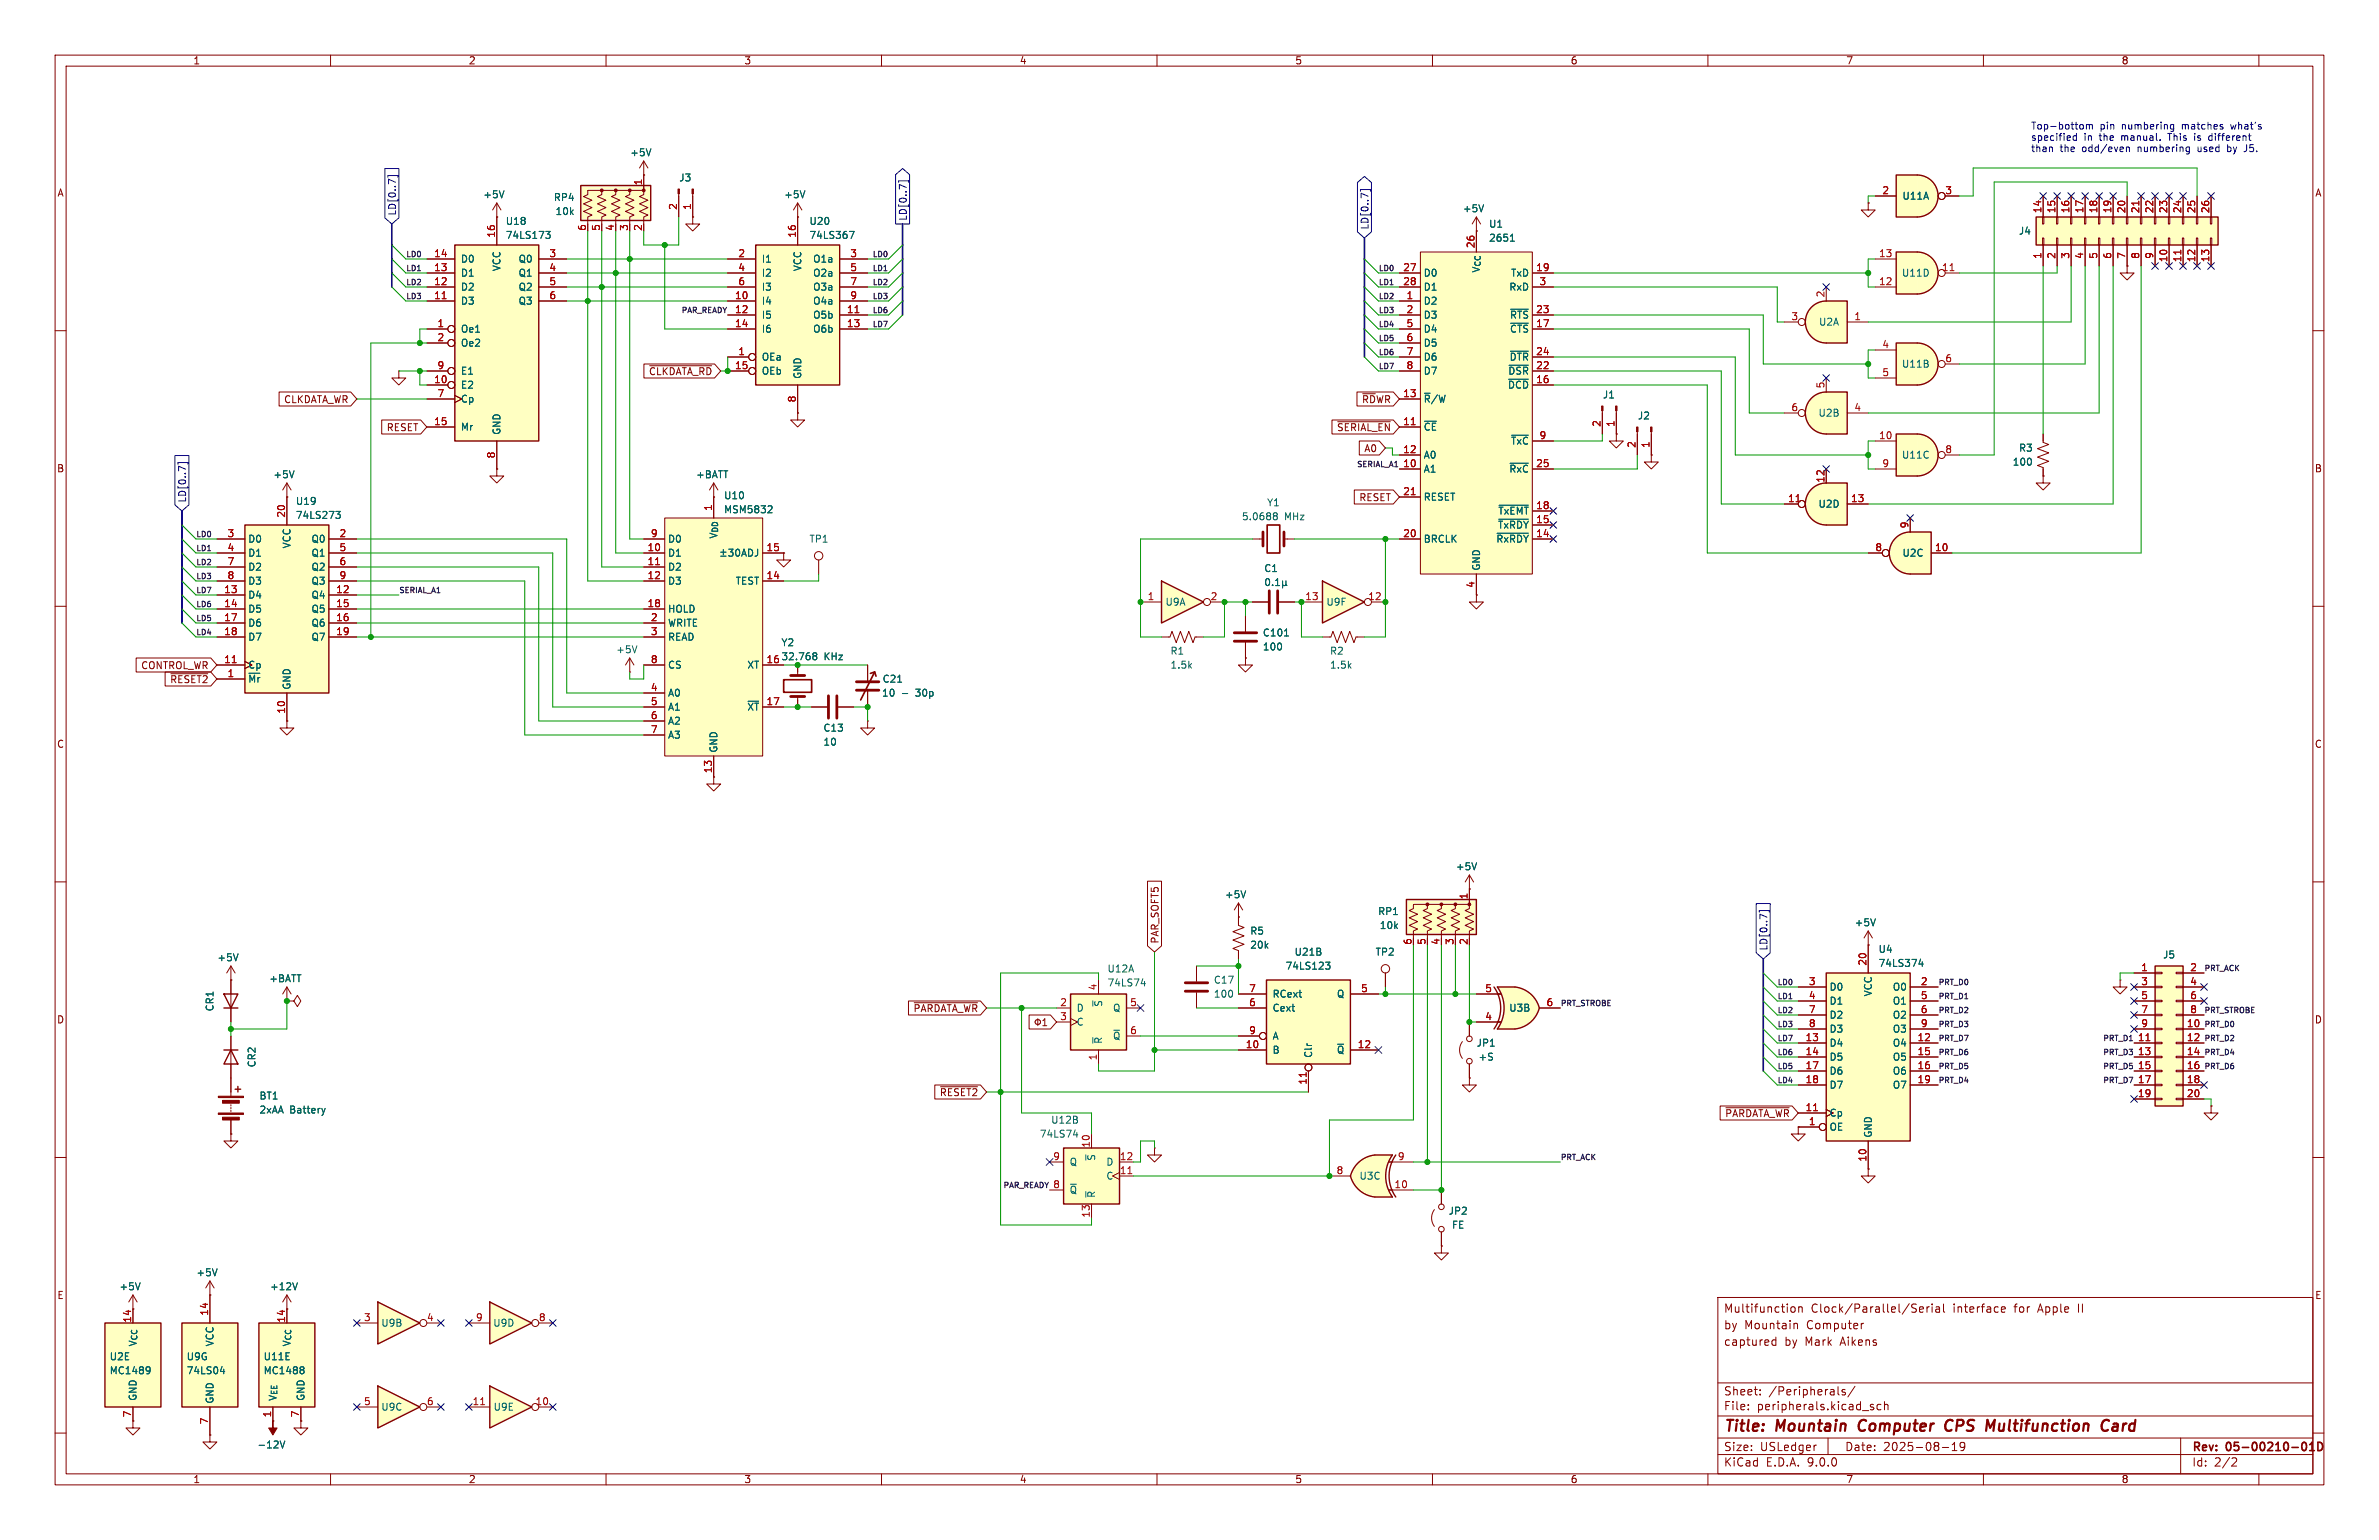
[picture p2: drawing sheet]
<svg xmlns="http://www.w3.org/2000/svg" width="432mm" height="279mm" viewBox="0 0 432 279" stroke-linecap="round" stroke-linejoin="round" font-family="sans-serif">
<defs><g id="words">
<g font-size="2.8" fill="#840000">
<text x="312.8" y="260.3">Title:</text>
<text x="322.5" y="260.3">Mountain</text>
<text x="338.2" y="260.3">Computer</text>
<text x="354.7" y="260.3">CPS</text>
<text x="363" y="260.3">Multifunction</text>
<text x="384.7" y="260.3">Card</text>
</g>
<g font-size="2.1" fill="#840000">
<text x="312.8" y="238.4">Multifunction</text>
<text x="328.7" y="238.4">Clock/Parallel/Serial</text>
<text x="354.5" y="238.4">interface</text>
<text x="365.8" y="238.4">for</text>
<text x="370.2" y="238.4">Apple</text>
<text x="377.6" y="238.4">II</text>
<text x="312.8" y="244.4">captured</text>
<text x="312.8" y="241.4">by</text>
<text x="316.6" y="241.4">Mountain</text>
<text x="323.9" y="244.4">by</text>
<text x="327.7" y="244.4">Mark</text>
<text x="328" y="241.4">Computer</text>
<text x="334.2" y="244.4">Aikens</text>
<text x="312.8" y="256.1">File:</text>
<text x="312.8" y="253.4">Sheet:</text>
<text x="318.9" y="256.1">peripherals.kicad_sch</text>
<text x="321" y="253.4">/Peripherals/</text>
<text x="312.8" y="263.5">Size:</text>
<text x="319.5" y="263.5">USLedger</text>
<text x="334.8" y="263.5">Date:</text>
<text x="341.8" y="263.5">2025-08-19</text>
<text x="397.8" y="263.7">Rev:</text>
<text x="404.2" y="263.7">05-00210-01D</text>
<text x="312.8" y="266.3">KiCad</text>
<text x="320.5" y="266.3">E.D.A.</text>
<text x="328.1" y="266.3">9.0.0</text>
<text x="397.8" y="266.3">Id:</text>
<text x="401.9" y="266.3">2/2</text>
</g>
<g font-size="1.8" fill="#840000">
<text x="35" y="11.9">1</text>
<text x="85" y="11.9">2</text>
<text x="135" y="11.9">3</text>
<text x="185" y="11.9">4</text>
<text x="235" y="11.9">5</text>
<text x="285" y="11.9">6</text>
<text x="335" y="11.9">7</text>
<text x="385" y="11.9">8</text>
<text x="10.3" y="35.9">A</text>
<text x="420.1" y="35.9">A</text>
<text x="51.5" y="73.3">CLKDATA_WR</text>
<text x="247.1" y="73.3">~{RD}WR</text>
<text x="70.1" y="78.4">RESET</text>
<text x="242.6" y="78.4">~{SERIAL_EN}</text>
<text x="247.5" y="82.2">A0</text>
<text x="10.3" y="85.9">B</text>
<text x="420.1" y="85.9">B</text>
<text x="246.6" y="91.1">RESET</text>
<text x="25.5" y="121.6">CONTROL_WR</text>
<text x="30.8" y="124.1">~{RESET2}</text>
<text x="10.3" y="135.9">C</text>
<text x="420.1" y="135.9">C</text>
<text x="210.5" y="171.3" transform="rotate(-90 210.5 171.3)">PAR_SOFT5</text>
<text x="10.3" y="185.9">D</text>
<text x="165.7" y="183.8">~{PARDATA_WR}</text>
<text x="420.1" y="185.9">D</text>
<text x="170.5" y="199.1">~{RESET2}</text>
<text x="313" y="202.9">~{PARDATA_WR}</text>
<text x="10.3" y="235.9">E</text>
<text x="420.1" y="235.9">E</text>
<text x="35" y="269.3">1</text>
<text x="85" y="269.3">2</text>
<text x="135" y="269.3">3</text>
<text x="185" y="269.3">4</text>
<text x="235" y="269.3">5</text>
<text x="285" y="269.3">6</text>
<text x="335" y="269.3">7</text>
<text x="385" y="269.3">8</text>
</g>
<g font-size="1.8" fill="#0000c2">
<text x="368.6" y="23.7">Top-bottom</text>
<text x="381.2" y="23.7">pin</text>
<text x="385.2" y="23.7">numbering</text>
<text x="396.3" y="23.7">matches</text>
<text x="405.4" y="23.7">what's</text>
<text x="368.6" y="25.8">specified</text>
<text x="368.6" y="27.8">than</text>
<text x="373.9" y="27.8">the</text>
<text x="378" y="27.8">odd/even</text>
<text x="378.3" y="25.8">in</text>
<text x="381.2" y="25.8">the</text>
<text x="385.3" y="25.8">manual.</text>
<text x="388.3" y="27.8">numbering</text>
<text x="394" y="25.8">This</text>
<text x="399" y="25.8">is</text>
<text x="399.4" y="27.8">used</text>
<text x="401.8" y="25.8">different</text>
<text x="404.9" y="27.8">by</text>
<text x="408.2" y="27.8">J5.</text>
</g>
<g font-size="1.8" fill="#006464">
<text x="114.3" y="28.5">+5V</text>
<text x="123.2" y="33.1">J3</text>
<text x="87.6" y="36.2">+5V</text>
<text x="91.7" y="41">U18</text>
<text x="100.4" y="36.7">RP4</text>
<text x="100.7" y="39.2">10k</text>
<text x="142.2" y="36.2">+5V</text>
<text x="146.8" y="41">U20</text>
<text x="265.4" y="38.7">+5V</text>
<text x="270.2" y="41.5">U1</text>
<text x="345.2" y="36.4">U11A</text>
<text x="83.6" y="47.9">D0</text>
<text x="91.7" y="43.5">74LS173</text>
<text x="94" y="47.9">Q0</text>
<text x="138.2" y="47.9">I1</text>
<text x="146.8" y="43.5">74LS367</text>
<text x="147.5" y="47.9">O1a</text>
<text x="270.2" y="44">2651</text>
<text x="366.3" y="42.8">J4</text>
<text x="83.6" y="50.4">D1</text>
<text x="83.6" y="52.9">D2</text>
<text x="91" y="49.3" transform="rotate(-90 91 49.3)">VCC</text>
<text x="94" y="50.4">Q1</text>
<text x="94" y="52.9">Q2</text>
<text x="138.2" y="50.4">I2</text>
<text x="138.2" y="52.9">I3</text>
<text x="145.6" y="49.3" transform="rotate(-90 145.6 49.3)">VCC</text>
<text x="147.5" y="50.4">O2a</text>
<text x="147.5" y="52.9">O3a</text>
<text x="258.3" y="50.4">D0</text>
<text x="258.3" y="52.9">D1</text>
<text x="268.8" y="49.6" transform="rotate(-90 268.8 49.6)">V_{CC}</text>
<text x="273.9" y="52.9">RxD</text>
<text x="274.2" y="50.4">TxD</text>
<text x="345.1" y="50.4">U11D</text>
<text x="83.6" y="55.5">D3</text>
<text x="94" y="55.5">Q3</text>
<text x="138.2" y="55.5">I4</text>
<text x="138.2" y="58">I5</text>
<text x="147.5" y="55.5">O4a</text>
<text x="147.5" y="58">O5b</text>
<text x="258.3" y="55.5">D2</text>
<text x="258.3" y="58">D3</text>
<text x="274" y="58">~{RTS}</text>
<text x="330.1" y="59.3">U2A</text>
<text x="83.6" y="60.6">Oe1</text>
<text x="83.6" y="63.1">Oe2</text>
<text x="138.2" y="60.6">I6</text>
<text x="138.2" y="65.6">OEa</text>
<text x="147.5" y="60.6">O6b</text>
<text x="258.3" y="60.6">D4</text>
<text x="258.3" y="63.1">D5</text>
<text x="258.3" y="65.6">D6</text>
<text x="273.9" y="65.6">~{DTR}</text>
<text x="274" y="60.6">~{CTS}</text>
<text x="83.6" y="68.2">E1</text>
<text x="83.6" y="70.7">E2</text>
<text x="138.2" y="68.2">OEb</text>
<text x="145.6" y="68.8" transform="rotate(-90 145.6 68.8)">GND</text>
<text x="258.3" y="68.2">D7</text>
<text x="273.6" y="70.7">~{DCD}</text>
<text x="273.7" y="68.2">~{DSR}</text>
<text x="345.1" y="66.9">U11B</text>
<text x="83.6" y="73.3">Cp</text>
<text x="258.3" y="73.3">~{R}/W</text>
<text x="290.8" y="72.5">J1</text>
<text x="297.2" y="76.3">J2</text>
<text x="330" y="75.8">U2B</text>
<text x="83.6" y="78.3">Mr</text>
<text x="91" y="79" transform="rotate(-90 91 79)">GND</text>
<text x="258.3" y="78.3">~{CE}</text>
<text x="258.3" y="83.4">A0</text>
<text x="274.2" y="80.9">~{TxC}</text>
<text x="345.1" y="83.4">U11C</text>
<text x="366.4" y="82.1">R3</text>
<text x="49.5" y="87">+5V</text>
<text x="126.3" y="87">+BATT</text>
<text x="258.3" y="86">A1</text>
<text x="273.9" y="86">~{RxC}</text>
<text x="365.2" y="84.7">100</text>
<text x="53.6" y="91.8">U19</text>
<text x="53.6" y="94.3">74LS273</text>
<text x="131.3" y="90.8">U10</text>
<text x="131.3" y="93.3">MSM5832</text>
<text x="225.3" y="94.6">5.0688</text>
<text x="229.9" y="92">Y1</text>
<text x="233.1" y="94.6">MHz</text>
<text x="258.3" y="91">RESET</text>
<text x="271.9" y="93.6">~{TxEMT}</text>
<text x="330" y="92.3">U2D</text>
<text x="45" y="98.7">D0</text>
<text x="45" y="101.2">D1</text>
<text x="52.9" y="99.6" transform="rotate(-90 52.9 99.6)">VCC</text>
<text x="56.4" y="98.7">Q0</text>
<text x="56.4" y="101.2">Q1</text>
<text x="121.2" y="98.7">D0</text>
<text x="121.2" y="101.2">D1</text>
<text x="130.4" y="97.9" transform="rotate(-90 130.4 97.9)">V_{DD}</text>
<text x="146.8" y="98.7">TP1</text>
<text x="258.3" y="98.7">BRCLK</text>
<text x="271.5" y="98.7">~{RxRDY}</text>
<text x="271.8" y="96.1">~{TxRDY}</text>
<text x="345.2" y="101.2">U2C</text>
<text x="45" y="103.7">D2</text>
<text x="45" y="106.3">D3</text>
<text x="56.4" y="103.7">Q2</text>
<text x="56.4" y="106.3">Q3</text>
<text x="121.2" y="103.7">D2</text>
<text x="121.2" y="106.3">D3</text>
<text x="133.4" y="106.3">TEST</text>
<text x="229.4" y="104">C1</text>
<text x="268.8" y="103.6" transform="rotate(-90 268.8 103.6)">GND</text>
<text x="45" y="108.8">D4</text>
<text x="45" y="111.4">D5</text>
<text x="45" y="113.9">D6</text>
<text x="56.4" y="108.8">Q4</text>
<text x="56.4" y="111.4">Q5</text>
<text x="56.4" y="113.9">Q6</text>
<text x="121.2" y="111.4">HOLD</text>
<text x="121.2" y="113.9">WRITE</text>
<text x="211.4" y="110.1">U9A</text>
<text x="240.7" y="110.1">U9F</text>
<text x="45" y="116.4">D7</text>
<text x="56.4" y="116.4">Q7</text>
<text x="111.8" y="118.7">+5V</text>
<text x="121.2" y="116.4">READ</text>
<text x="141.7" y="117.4">Y2</text>
<text x="141.7" y="120">32.768</text>
<text x="149.6" y="120">KHz</text>
<text x="212.4" y="119">R1</text>
<text x="229.1" y="115.7">C101</text>
<text x="229.1" y="118.2">100</text>
<text x="241.3" y="119">R2</text>
<text x="45" y="121.5">Cp</text>
<text x="45" y="124.1">~{Mr}</text>
<text x="52.9" y="125.2" transform="rotate(-90 52.9 125.2)">GND</text>
<text x="121.2" y="121.5">CS</text>
<text x="135.5" y="121.5">XT</text>
<text x="160.1" y="124.1">C21</text>
<text x="212.4" y="121.5">1.5k</text>
<text x="241.3" y="121.5">1.5k</text>
<text x="121.2" y="126.6">A0</text>
<text x="121.2" y="129.1">A1</text>
<text x="121.2" y="131.7">A2</text>
<text x="135.5" y="129.1">~{XT}</text>
<text x="160" y="126.6">10</text>
<text x="166.3" y="126.6">30p</text>
<text x="121.2" y="134.2">A3</text>
<text x="130.4" y="136.7" transform="rotate(-90 130.4 136.7)">GND</text>
<text x="149.4" y="132.9">C13</text>
<text x="149.4" y="135.5">10</text>
<text x="264.2" y="158.1">+5V</text>
<text x="222.2" y="163.2">+5V</text>
<text x="250" y="166.2">RP1</text>
<text x="226.8" y="169.8">R5</text>
<text x="226.8" y="172.3">20k</text>
<text x="234.9" y="173.6">U21B</text>
<text x="249.6" y="173.6">TP2</text>
<text x="250.3" y="168.8">10k</text>
<text x="336.5" y="168.2">+5V</text>
<text x="340.9" y="173.1">U4</text>
<text x="39.4" y="174.6">+5V</text>
<text x="48.8" y="178.4">+BATT</text>
<text x="200.9" y="176.6">U12A</text>
<text x="200.9" y="179.2">74LS74</text>
<text x="220.2" y="178.7">C17</text>
<text x="233.2" y="176.1">74LS123</text>
<text x="332" y="179.9">D0</text>
<text x="340.9" y="175.6">74LS374</text>
<text x="343.5" y="179.9">O0</text>
<text x="392.5" y="174.1">J5</text>
<text x="39" y="183.6" transform="rotate(-90 39 183.6)">CR1</text>
<text x="195.3" y="183.7">D</text>
<text x="200.3" y="182.8" transform="rotate(-90 200.3 182.8)">~{S}</text>
<text x="201.9" y="183.7">Q</text>
<text x="220.2" y="181.2">100</text>
<text x="230.9" y="181.2">RCext</text>
<text x="230.9" y="183.7">Cext</text>
<text x="242.6" y="181.2">Q</text>
<text x="273.8" y="183.7">U3B</text>
<text x="332" y="182.5">D1</text>
<text x="332" y="185">D2</text>
<text x="340" y="180.9" transform="rotate(-90 340 180.9)">VCC</text>
<text x="343.5" y="182.5">O1</text>
<text x="343.5" y="185">O2</text>
<text x="195.3" y="186.3">C</text>
<text x="200.3" y="189.5" transform="rotate(-90 200.3 189.5)">~{R}</text>
<text x="201.9" y="188.8">~{Q}</text>
<text x="230.9" y="188.8">A</text>
<text x="230.9" y="191.4">B</text>
<text x="242.6" y="191.4">~{Q}</text>
<text x="267.9" y="190.1">JP1</text>
<text x="332" y="187.6">D3</text>
<text x="332" y="190.1">D4</text>
<text x="343.5" y="187.6">O3</text>
<text x="343.5" y="190.1">O4</text>
<text x="46.6" y="193.7" transform="rotate(-90 46.6 193.7)">CR2</text>
<text x="238.4" y="192" transform="rotate(-90 238.4 192)">Clr</text>
<text x="268.3" y="192.6">+S</text>
<text x="332" y="192.6">D5</text>
<text x="332" y="195.2">D6</text>
<text x="332" y="197.7">D7</text>
<text x="343.5" y="192.6">O5</text>
<text x="343.5" y="195.2">O6</text>
<text x="343.5" y="197.7">O7</text>
<text x="47" y="199.7">BT1</text>
<text x="47" y="202.2">2xAA</text>
<text x="52.6" y="202.2">Battery</text>
<text x="332" y="202.8">Cp</text>
<text x="188.6" y="206.6">74LS74</text>
<text x="190.7" y="204.1">U12B</text>
<text x="332" y="205.3">OE</text>
<text x="340" y="206.5" transform="rotate(-90 340 206.5)">GND</text>
<text x="194.1" y="211.7">Q</text>
<text x="199" y="210.7" transform="rotate(-90 199 210.7)">~{S}</text>
<text x="200.7" y="211.7">D</text>
<text x="200.7" y="214.2">C</text>
<text x="246.7" y="214.2">U3C</text>
<text x="194.1" y="216.8">~{Q}</text>
<text x="199" y="217.4" transform="rotate(-90 199 217.4)">~{R}</text>
<text x="262.8" y="220.6">JP2</text>
<text x="263.4" y="223.1">FE</text>
<text x="35.6" y="231.7">+5V</text>
<text x="21.6" y="234.3">+5V</text>
<text x="48.9" y="234.3">+12V</text>
<text x="25" y="244.4" transform="rotate(-90 25 244.4)">V_{CC}</text>
<text x="39" y="244.4" transform="rotate(-90 39 244.4)">VCC</text>
<text x="52.9" y="244.4" transform="rotate(-90 52.9 244.4)">V_{CC}</text>
<text x="69.1" y="240.9">U9B</text>
<text x="89.4" y="240.9">U9D</text>
<text x="19.8" y="247">U2E</text>
<text x="19.8" y="249.5">MC1489</text>
<text x="33.8" y="247">U9G</text>
<text x="33.8" y="249.5">74LS04</text>
<text x="47.8" y="247">U11E</text>
<text x="47.8" y="249.5">MC1488</text>
<text x="25" y="254.3" transform="rotate(-90 25 254.3)">GND</text>
<text x="39" y="254.8" transform="rotate(-90 39 254.8)">GND</text>
<text x="50.4" y="254.3" transform="rotate(-90 50.4 254.3)">V_{EE}</text>
<text x="55.5" y="254.3" transform="rotate(-90 55.5 254.3)">GND</text>
<text x="69.1" y="256.1">U9C</text>
<text x="89.5" y="256.1">U9E</text>
<text x="46.6" y="263">-12V</text>
</g>
<g font-size="1.8" fill="#a90000">
<text x="116.6" y="33.7" transform="rotate(-90 116.6 33.7)">1</text>
<text x="341.6" y="35.3">2</text>
<text x="353" y="35.3">3</text>
<text x="106.4" y="42" transform="rotate(-90 106.4 42)">6</text>
<text x="109" y="42" transform="rotate(-90 109 42)">5</text>
<text x="111.5" y="42" transform="rotate(-90 111.5 42)">4</text>
<text x="114" y="42" transform="rotate(-90 114 42)">3</text>
<text x="116.6" y="42" transform="rotate(-90 116.6 42)">2</text>
<text x="122.9" y="38.2" transform="rotate(-90 122.9 38.2)">2</text>
<text x="125.5" y="38.2" transform="rotate(-90 125.5 38.2)">1</text>
<text x="370.6" y="38.8" transform="rotate(-90 370.6 38.8)">14</text>
<text x="373.1" y="38.8" transform="rotate(-90 373.1 38.8)">15</text>
<text x="375.7" y="38.8" transform="rotate(-90 375.7 38.8)">16</text>
<text x="378.2" y="38.8" transform="rotate(-90 378.2 38.8)">17</text>
<text x="380.7" y="38.8" transform="rotate(-90 380.7 38.8)">18</text>
<text x="383.3" y="38.8" transform="rotate(-90 383.3 38.8)">19</text>
<text x="385.8" y="38.8" transform="rotate(-90 385.8 38.8)">20</text>
<text x="388.4" y="38.8" transform="rotate(-90 388.4 38.8)">21</text>
<text x="390.9" y="38.8" transform="rotate(-90 390.9 38.8)">22</text>
<text x="393.4" y="38.8" transform="rotate(-90 393.4 38.8)">23</text>
<text x="396" y="38.8" transform="rotate(-90 396 38.8)">24</text>
<text x="398.5" y="38.8" transform="rotate(-90 398.5 38.8)">25</text>
<text x="401.1" y="38.8" transform="rotate(-90 401.1 38.8)">26</text>
<text x="78.7" y="46.7">14</text>
<text x="89.9" y="43.2" transform="rotate(-90 89.9 43.2)">16</text>
<text x="99.6" y="46.7">3</text>
<text x="133.9" y="46.7">2</text>
<text x="144.5" y="43.2" transform="rotate(-90 144.5 43.2)">16</text>
<text x="154.2" y="46.7">3</text>
<text x="267.7" y="45.1" transform="rotate(-90 267.7 45.1)">26</text>
<text x="341" y="46.7">13</text>
<text x="370.6" y="47.1" transform="rotate(-90 370.6 47.1)">1</text>
<text x="373.1" y="47.1" transform="rotate(-90 373.1 47.1)">2</text>
<text x="375.7" y="47.1" transform="rotate(-90 375.7 47.1)">3</text>
<text x="378.2" y="47.1" transform="rotate(-90 378.2 47.1)">4</text>
<text x="380.7" y="47.1" transform="rotate(-90 380.7 47.1)">5</text>
<text x="383.3" y="47.1" transform="rotate(-90 383.3 47.1)">6</text>
<text x="385.8" y="47.1" transform="rotate(-90 385.8 47.1)">7</text>
<text x="388.4" y="47.1" transform="rotate(-90 388.4 47.1)">8</text>
<text x="390.9" y="47.1" transform="rotate(-90 390.9 47.1)">9</text>
<text x="393.4" y="47.7" transform="rotate(-90 393.4 47.7)">10</text>
<text x="396" y="47.7" transform="rotate(-90 396 47.7)">11</text>
<text x="398.5" y="47.7" transform="rotate(-90 398.5 47.7)">12</text>
<text x="401.1" y="47.7" transform="rotate(-90 401.1 47.7)">13</text>
<text x="78.7" y="49.3">13</text>
<text x="78.7" y="51.8">12</text>
<text x="99.6" y="49.3">4</text>
<text x="99.6" y="51.8">5</text>
<text x="133.9" y="49.3">4</text>
<text x="133.9" y="51.8">6</text>
<text x="154.2" y="49.3">5</text>
<text x="154.2" y="51.8">7</text>
<text x="254.6" y="49.3">27</text>
<text x="254.6" y="51.8">28</text>
<text x="278.7" y="49.3">19</text>
<text x="279.3" y="51.8">3</text>
<text x="341" y="51.8">12</text>
<text x="352.4" y="49.3">11</text>
<text x="78.7" y="54.4">11</text>
<text x="79.3" y="59.4">1</text>
<text x="99.6" y="54.4">6</text>
<text x="133.3" y="54.4">10</text>
<text x="133.3" y="56.9">12</text>
<text x="133.3" y="59.4">14</text>
<text x="153.6" y="56.9">11</text>
<text x="153.6" y="59.4">13</text>
<text x="154.2" y="54.4">9</text>
<text x="255.2" y="54.4">1</text>
<text x="255.2" y="56.9">2</text>
<text x="255.2" y="59.4">5</text>
<text x="278.7" y="56.9">23</text>
<text x="278.7" y="59.4">17</text>
<text x="325" y="58.2">3</text>
<text x="331.2" y="54" transform="rotate(-90 331.2 54)">2</text>
<text x="336.5" y="58.2">1</text>
<text x="79.3" y="62">2</text>
<text x="133.9" y="64.5">1</text>
<text x="255.2" y="62">6</text>
<text x="255.2" y="64.5">7</text>
<text x="278.7" y="64.5">24</text>
<text x="341.6" y="63.2">4</text>
<text x="353" y="65.8">6</text>
<text x="78.7" y="69.6">10</text>
<text x="79.3" y="67.1">9</text>
<text x="133.3" y="67.1">15</text>
<text x="255.2" y="67.1">8</text>
<text x="278.7" y="67.1">22</text>
<text x="278.7" y="69.6">16</text>
<text x="331.2" y="70.6" transform="rotate(-90 331.2 70.6)">5</text>
<text x="341.6" y="68.3">5</text>
<text x="78.7" y="77.2">15</text>
<text x="79.3" y="72.1">7</text>
<text x="144.5" y="73.1" transform="rotate(-90 144.5 73.1)">8</text>
<text x="254.6" y="72.1">13</text>
<text x="254.6" y="77.2">11</text>
<text x="290.6" y="77.5" transform="rotate(-90 290.6 77.5)">2</text>
<text x="293.1" y="77.5" transform="rotate(-90 293.1 77.5)">1</text>
<text x="325" y="74.7">6</text>
<text x="336.5" y="74.7">4</text>
<text x="89.9" y="83.3" transform="rotate(-90 89.9 83.3)">8</text>
<text x="254.6" y="82.3">12</text>
<text x="279.3" y="79.8">9</text>
<text x="296.9" y="81.4" transform="rotate(-90 296.9 81.4)">2</text>
<text x="299.5" y="81.4" transform="rotate(-90 299.5 81.4)">1</text>
<text x="341" y="79.8">10</text>
<text x="353" y="82.3">8</text>
<text x="254.6" y="84.8">10</text>
<text x="254.6" y="89.9">21</text>
<text x="278.7" y="84.8">25</text>
<text x="331.2" y="87.7" transform="rotate(-90 331.2 87.7)">12</text>
<text x="341.6" y="84.8">9</text>
<text x="51.8" y="94" transform="rotate(-90 51.8 94)">20</text>
<text x="129.3" y="92.8" transform="rotate(-90 129.3 92.8)">1</text>
<text x="278.7" y="92.5">18</text>
<text x="278.7" y="95">15</text>
<text x="324.4" y="91.2">11</text>
<text x="335.9" y="91.2">13</text>
<text x="346.5" y="96" transform="rotate(-90 346.5 96)">9</text>
<text x="41.2" y="97.5">3</text>
<text x="41.2" y="100.1">4</text>
<text x="61.5" y="97.5">2</text>
<text x="61.5" y="100.1">5</text>
<text x="117.4" y="100.1">10</text>
<text x="118" y="97.5">9</text>
<text x="139" y="100.1">15</text>
<text x="254.6" y="97.5">20</text>
<text x="278.7" y="97.5">14</text>
<text x="340.3" y="100.1">8</text>
<text x="351.1" y="100.1">10</text>
<text x="40.6" y="107.7">13</text>
<text x="41.2" y="102.6">7</text>
<text x="41.2" y="105.2">8</text>
<text x="60.9" y="107.7">12</text>
<text x="61.5" y="102.6">6</text>
<text x="61.5" y="105.2">9</text>
<text x="117.4" y="102.6">11</text>
<text x="117.4" y="105.2">12</text>
<text x="139" y="105.2">14</text>
<text x="267.7" y="106.8" transform="rotate(-90 267.7 106.8)">4</text>
<text x="40.6" y="110.2">14</text>
<text x="40.6" y="112.8">17</text>
<text x="60.9" y="110.2">15</text>
<text x="60.9" y="112.8">16</text>
<text x="117.4" y="110.2">18</text>
<text x="118" y="112.8">2</text>
<text x="208.2" y="109">1</text>
<text x="219.6" y="109">2</text>
<text x="236.8" y="109">13</text>
<text x="248.2" y="109">12</text>
<text x="40.6" y="115.3">18</text>
<text x="60.9" y="115.3">19</text>
<text x="118" y="115.3">3</text>
<text x="40.6" y="120.4">11</text>
<text x="41.2" y="122.9">1</text>
<text x="118" y="120.4">8</text>
<text x="118" y="125.5">4</text>
<text x="139" y="120.4">16</text>
<text x="51.8" y="129.6" transform="rotate(-90 51.8 129.6)">10</text>
<text x="118" y="128">5</text>
<text x="118" y="130.6">6</text>
<text x="139" y="128">17</text>
<text x="118" y="133.1">7</text>
<text x="129.3" y="140.4" transform="rotate(-90 129.3 140.4)">13</text>
<text x="266.4" y="163.3" transform="rotate(-90 266.4 163.3)">1</text>
<text x="256.3" y="171.5" transform="rotate(-90 256.3 171.5)">6</text>
<text x="258.8" y="171.5" transform="rotate(-90 258.8 171.5)">5</text>
<text x="261.4" y="171.5" transform="rotate(-90 261.4 171.5)">4</text>
<text x="263.9" y="171.5" transform="rotate(-90 263.9 171.5)">3</text>
<text x="266.4" y="171.5" transform="rotate(-90 266.4 171.5)">2</text>
<text x="199.1" y="179.8" transform="rotate(-90 199.1 179.8)">4</text>
<text x="328.2" y="178.8">3</text>
<text x="338.8" y="175.3" transform="rotate(-90 338.8 175.3)">20</text>
<text x="348.5" y="178.8">2</text>
<text x="388.5" y="176.3">1</text>
<text x="388.5" y="178.8">3</text>
<text x="397.4" y="176.3">2</text>
<text x="397.4" y="178.8">4</text>
<text x="192.3" y="182.6">2</text>
<text x="192.3" y="185.2">3</text>
<text x="205" y="182.6">5</text>
<text x="226.6" y="180.1">7</text>
<text x="226.6" y="182.6">6</text>
<text x="246.9" y="180.1">5</text>
<text x="269.5" y="185.2">4</text>
<text x="269.5" y="180.1">5</text>
<text x="280.6" y="182.6">6</text>
<text x="328.2" y="181.4">4</text>
<text x="328.2" y="183.9">7</text>
<text x="348.5" y="181.4">5</text>
<text x="348.5" y="183.9">6</text>
<text x="388.5" y="181.4">5</text>
<text x="388.5" y="183.9">7</text>
<text x="397.4" y="181.4">6</text>
<text x="397.4" y="183.9">8</text>
<text x="205" y="187.7">6</text>
<text x="226" y="190.2">10</text>
<text x="226.6" y="187.7">9</text>
<text x="246.3" y="190.2">12</text>
<text x="327.6" y="189">13</text>
<text x="327.6" y="191.5">14</text>
<text x="328.2" y="186.4">8</text>
<text x="347.9" y="189">12</text>
<text x="347.9" y="191.5">15</text>
<text x="348.5" y="186.4">9</text>
<text x="387.9" y="189">11</text>
<text x="387.9" y="191.5">13</text>
<text x="388.5" y="186.4">9</text>
<text x="396.8" y="186.4">10</text>
<text x="396.8" y="189">12</text>
<text x="396.8" y="191.5">14</text>
<text x="199.1" y="192.5" transform="rotate(-90 199.1 192.5)">1</text>
<text x="237.2" y="196.9" transform="rotate(-90 237.2 196.9)">11</text>
<text x="327.6" y="194.1">17</text>
<text x="327.6" y="196.6">18</text>
<text x="347.9" y="194.1">16</text>
<text x="347.9" y="196.6">19</text>
<text x="387.9" y="194.1">15</text>
<text x="387.9" y="196.6">17</text>
<text x="396.8" y="194.1">16</text>
<text x="396.8" y="196.6">18</text>
<text x="327.6" y="201.7">11</text>
<text x="387.9" y="199.1">19</text>
<text x="396.8" y="199.1">20</text>
<text x="197.9" y="208.3" transform="rotate(-90 197.9 208.3)">10</text>
<text x="328.2" y="204.2">1</text>
<text x="191.1" y="210.6">9</text>
<text x="191.1" y="215.6">8</text>
<text x="203.2" y="210.6">12</text>
<text x="203.2" y="213.1">11</text>
<text x="242.5" y="213.1">8</text>
<text x="253" y="215.6">10</text>
<text x="253.6" y="210.6">9</text>
<text x="338.8" y="210.9" transform="rotate(-90 338.8 210.9)">10</text>
<text x="197.9" y="221" transform="rotate(-90 197.9 221)">13</text>
<text x="37.8" y="238.8" transform="rotate(-90 37.8 238.8)">14</text>
<text x="66" y="239.8">3</text>
<text x="77.4" y="239.8">4</text>
<text x="86.3" y="239.8">9</text>
<text x="97.7" y="239.8">8</text>
<text x="23.9" y="240.1" transform="rotate(-90 23.9 240.1)">14</text>
<text x="51.8" y="240.1" transform="rotate(-90 51.8 240.1)">14</text>
<text x="23.9" y="257.2" transform="rotate(-90 23.9 257.2)">7</text>
<text x="49.3" y="257.2" transform="rotate(-90 49.3 257.2)">1</text>
<text x="54.4" y="257.2" transform="rotate(-90 54.4 257.2)">7</text>
<text x="66" y="255">5</text>
<text x="77.4" y="255">6</text>
<text x="85.7" y="255">11</text>
<text x="97.1" y="255">10</text>
<text x="37.8" y="258.5" transform="rotate(-90 37.8 258.5)">7</text>
</g>
<g font-size="1.8" fill="#000084">
<text x="72.1" y="39.2" transform="rotate(-90 72.1 39.2)">LD[0..7]</text>
<text x="164.8" y="40.2" transform="rotate(-90 164.8 40.2)">LD[0..7]</text>
<text x="248.6" y="41.8" transform="rotate(-90 248.6 41.8)">LD[0..7]</text>
<text x="34" y="91.3" transform="rotate(-90 34 91.3)">LD[0..7]</text>
<text x="321" y="172.6" transform="rotate(-90 321 172.6)">LD[0..7]</text>
</g>
<text font-size="1.8" fill="#009600" x="117.7" y="68.3">~{CLKDATA_RD}</text>
<g font-size="1.4" fill="#0f0f0f">
<text x="73.7" y="46.7">LD0</text>
<text x="158.3" y="46.7">LD0</text>
<text x="73.7" y="51.8">LD2</text>
<text x="73.7" y="49.3">LD1</text>
<text x="158.3" y="51.8">LD2</text>
<text x="158.3" y="49.3">LD1</text>
<text x="250.2" y="51.8">LD1</text>
<text x="250.2" y="49.3">LD0</text>
<text x="73.7" y="54.3">LD3</text>
<text x="123.6" y="56.9">PAR_READY</text>
<text x="158.3" y="54.3">LD3</text>
<text x="158.3" y="56.9">LD6</text>
<text x="158.3" y="59.4">LD7</text>
<text x="250.2" y="59.4">LD4</text>
<text x="250.2" y="56.9">LD3</text>
<text x="250.2" y="54.3">LD2</text>
<text x="250.2" y="64.5">LD6</text>
<text x="250.2" y="62">LD5</text>
<text x="250.2" y="67">LD7</text>
<text x="246.2" y="84.8">SERIAL_A1</text>
<text x="35.6" y="97.5">LD0</text>
<text x="35.6" y="100.1">LD1</text>
<text x="35.6" y="102.6">LD2</text>
<text x="35.6" y="105.1">LD3</text>
<text x="35.6" y="107.7">LD7</text>
<text x="72.4" y="107.7">SERIAL_A1</text>
<text x="35.6" y="112.8">LD5</text>
<text x="35.6" y="110.2">LD6</text>
<text x="35.6" y="115.3">LD4</text>
<text x="322.6" y="178.8">LD0</text>
<text x="351.8" y="178.8">PRT_D0</text>
<text x="400" y="176.3">PRT_ACK</text>
<text x="283.2" y="182.6">PRT_STROBE</text>
<text x="322.6" y="181.3">LD1</text>
<text x="322.6" y="183.9">LD2</text>
<text x="351.8" y="183.9">PRT_D2</text>
<text x="351.8" y="181.3">PRT_D1</text>
<text x="400" y="183.9">PRT_STROBE</text>
<text x="322.6" y="186.4">LD3</text>
<text x="322.6" y="189">LD7</text>
<text x="322.6" y="191.5">LD6</text>
<text x="351.8" y="191.5">PRT_D6</text>
<text x="351.8" y="189">PRT_D7</text>
<text x="351.8" y="186.4">PRT_D3</text>
<text x="381.6" y="189">PRT_D1</text>
<text x="381.6" y="191.5">PRT_D3</text>
<text x="400" y="189">PRT_D2</text>
<text x="400" y="191.5">PRT_D4</text>
<text x="400" y="186.4">PRT_D0</text>
<text x="322.6" y="194">LD5</text>
<text x="322.6" y="196.6">LD4</text>
<text x="351.8" y="196.6">PRT_D4</text>
<text x="351.8" y="194">PRT_D5</text>
<text x="381.6" y="196.6">PRT_D7</text>
<text x="381.6" y="194">PRT_D5</text>
<text x="400" y="194">PRT_D6</text>
<text x="182" y="215.6">PAR_READY</text>
<text x="283.2" y="210.5">PRT_ACK</text>
</g>
</g></defs>
<g fill="none" stroke="#840000" stroke-width=".18">
<path d="M10 10h411.8v259.4h-411.8zM12 12h407.8v255.4h-407.8zM60 10v2M110 10v2M160 10v2M210 10v2M260 10v2M310 10v2M360 10v2M410 10v2M339.1 36.8v1.3h1.3l-1.3 1.3-1.3-1.3h1.3M339.1 36.8h.1"/>
<path d="M10 60h2M419.8 60h2M10 110h2M419.8 110h2M52.1 130.8v1.3h1.2l-1.2 1.3-1.3-1.3h1.3M52.1 130.8h.1M10 160h2M419.8 160h2M10 210h2M419.8 210h2M311.8 235.4h108v32h-108zM325.1 237.2l.4-.1 .3 .3v.4l-.1 .2-.4 .1-.2-.2"/>
<path d="M326.5 237.2l.2-.1 .3 .1 .1 .9M326.5 237.1v1M348.4 237.6l.7-.2-.1-.2-.4-.1-.2 .2 .1 .7h.5M349.8 237.1v1M350.2 237.1l-.3 .1-.1 .2M350.7 236.6v.1M350.7 237.1v1M351.4 237.2h.6v.9M352 237.4l-.5 .1a.29 .29 0 0 0-.2 .3 .29 .29 0 0 0 .2 .3l.5-.1M352.8 236.6v1.3l.2 .2M363.3 237.6l.7-.2-.1-.2-.4-.1-.2 .2v.7h.6M10 260h2"/>
<path d="M311.8 256.9h108M311.8 250.9h108M317.3 255.6v.2M317.3 254.9v.1M319.5 252.9v.2M319.5 252.2v.1M322.3 242.6v1.5M322.3 243.2l-.4-.1-.3 .3v.4l.2 .2h.5M325.7 240.2h.5l.1 .9M333.6 251.6v1.3l.2 .2M334.9 252.2l-.4-.1-.2 .2 .1 .2 .5 .2v.3h-.6M336.7 251.5l-1.3 1.9"/>
<path d="M338.3 240.1l-.3 .1-.2 .2M339.5 255.2l.5 .2 .1 .1-.1 .2-.4 .1M339.5 254.9h.5M341.4 254.9l-.4-.1-.3 .3v.4l.1 .2h.6M342 254.9l.3-.1 .3 .1 .1 .9M342 254.3v1.5M419.8 260h2M60 267.4v2M110 267.4v2M160 267.4v2M210 267.4v2M260 267.4v2"/>
<path d="M310 267.4v2M311.8 263.9h108M311.8 260.9h108M329.5 262.2h.2M331.8 260.9v3M352.5 262.6h1.2M354.3 263.2h.9M354.3 262.1l.5-.4v1.5M356.6 262.3l-.3 .3h-.3l-.2-.3 .1-.5 .4-.1 .2 .1a.99 .99 0 0 1-.3 1.4h-.3M360 267.4v2M395.8 260.9v6.5M405.3 264.5l.5 .1 .2 .3-1 1.1h1"/>
<path d="M410 267.4v2"/>
</g>
<path d="M418.1 261.7a.8 .8 0 0 1 .6 .7 .8 .8 0 0 1-.6 .8M419.2 263.2h.9M419.2 262.1l.4-.4v1.5M420.7 261.7a.76 .76 0 0 1 .9 .7 .76 .76 0 0 1-.9 .8z" fill="none" stroke="#840000" stroke-width=".3"/>
<path d="M337.6 257.9a1.27 1.27 0 0 0 0 1.6M354.1 257.6a1.13 1.13 0 0 0-1 .7 1.13 1.13 0 0 0 .2 1.2l.3 .1 .5-.1M361.2 259l.9-1.4-.3 2M382.8 257.8a.88 .88 0 0 0-1 0 .88 .88 0 0 0-.4 .9 .69 .69 0 0 0 .4 .8 .69 .69 0 0 0 .8-.1M384.2 258.3l-.6 .1M384.2 258.8h-.5a.4 .4 0 0 0-.3 .4 .4 .4 0 0 0 .2 .4h.5" fill="none" stroke="#840000" stroke-width=".4"/>
<path d="M348 31.8a3.8 3.8 0 0 1 3.8 3.8 3.8 3.8 0 0 1-3.8 3.8z" fill="#ffffc2" stroke="#ffffc2" stroke-width=".18"/>
<path d="M344.2 31.8h3.8v7.6h-3.8z" fill="#ffffc2"/>
<path d="M344.2 31.8h3.8a3.8 3.8 0 0 1 3.8 3.8 3.8 3.8 0 0 1-3.8 3.8h-3.8z" fill="none" stroke="#840000" stroke-width=".25"/>
<g fill="none" stroke="#840000" stroke-width=".18">
<path d="M340.4 35.6h3.8M353.1 35.6h2.5"/>
<circle cx="352.4" cy="35.6" r=".63"/>
</g>
<path d="M33 240h10.2v15.3h-10.2z" fill="#ffffc2"/>
<path d="M33 240h10.2v15.3h-10.2z" fill="none" stroke="#840000" stroke-width=".25"/>
<path d="M38.1 235h.1M38.1 232.4v7.6M38.1 232.4l-.8 1.3M38.1 232.4l.8 1.3M24.1 257.8v1.3h1.3l-1.3 1.3-1.2-1.3h1.2M24.1 257.8h.1M38.1 255.3v5.1" fill="none" stroke="#840000" stroke-width=".18"/>
<path d="M39.4 230.2l-.4 1.3M40 248.8h.8M40.6 248.4v.8" fill="none" stroke="#006464" stroke-width=".18"/>
<path d="M19 240h10.2v15.3h-10.2z" fill="#ffffc2"/>
<path d="M19 240h10.2v15.3h-10.2z" fill="none" stroke="#840000" stroke-width=".25"/>
<path d="M24.1 237.5h.1M24.1 235v5M24.1 235l-.7 1.2M24.1 235l.8 1.2M24.1 255.3v2.5M38.1 260.4v1.2h1.3l-1.3 1.3-1.3-1.3h1.3M38.1 260.4h.1" fill="none" stroke="#840000" stroke-width=".18"/>
<path d="M25.4 232.7l-.4 1.3M27 248l.2 .2a.94 .94 0 0 1-.2 1M27.2 248.5l-.2 .3" fill="none" stroke="#006464" stroke-width=".18"/>
<path d="M348 62.2a3.8 3.8 0 0 1 3.8 3.8 3.8 3.8 0 0 1-3.8 3.9z" fill="#ffffc2" stroke="#ffffc2" stroke-width=".18"/>
<path d="M344.2 62.2h3.8v7.7h-3.8z" fill="#ffffc2"/>
<path d="M344.2 62.2h3.8a3.8 3.8 0 0 1 3.8 3.8 3.8 3.8 0 0 1-3.8 3.9h-3.8zM40.6 180.3h2.6l-1.3 2.6zM40.6 182.9h2.6" fill="none" stroke="#840000" stroke-width=".25"/>
<g fill="none" stroke="#840000" stroke-width=".18">
<path d="M340.4 63.5h3.8M340.4 68.6h3.8M353.1 66h2.5M226.1 119.4v1.3h1.2l-1.2 1.2-1.3-1.2h1.3M226.1 119.4h.1M41.9 177.8h.1M41.9 175.3l-.8 1.2M41.9 175.3l.8 1.2M41.9 175.3v10.1M52.1 179.1l-.8 1.2M52.1 179.1l.7 1.2M52.1 179.1v2.5"/>
<path d="M52.1 181.6h1.2l.7-1 .6 1-.6 1-.7-1M52.1 181.6h.1M49.5 257.8h.1"/>
<circle cx="352.4" cy="66" r=".63"/>
</g>
<path d="M43.2 173l-.4 1.3M50.8 261.4l.5 1.3 .4-1.3" fill="none" stroke="#006464" stroke-width=".18"/>
<path d="M49.5 257.8v1.3h.8l-.8 1.3-.7-1.3h.7z" fill="#840000" stroke="#840000" stroke-width=".18"/>
<path d="M47 240h10.1v15.3h-10.1z" fill="#ffffc2"/>
<path d="M47 240h10.1v15.3h-10.1z" fill="none" stroke="#840000" stroke-width=".25"/>
<path d="M52.1 237.5h.1M52.1 235v5M52.1 235l-.8 1.2M52.1 235l.7 1.2M49.5 255.3v2.5M54.6 257.8v1.3h1.3l-1.3 1.3-1.3-1.3h1.3M54.6 257.8h.1M54.6 255.3v2.5" fill="none" stroke="#840000" stroke-width=".18"/>
<path d="M54 232.7l-.4 1.3M54.9 248l.3 .2-.3 .3 .3 .3v.2l-.3 .2" fill="none" stroke="#006464" stroke-width=".18"/>
<path d="M328.8 72.3a3.8 3.8 0 0 1 2.7-1.2v7.6a3.8 3.8 0 0 1-3.5-2.3 3.8 3.8 0 0 1 .8-4.1z" fill="#ffffc2" stroke="#ffffc2" stroke-width=".18"/>
<path d="M331.5 71.1h3.8v7.6h-3.8z" fill="#ffffc2"/>
<path d="M328.8 72.3a3.8 3.8 0 0 1 2.7-1.2h3.8v7.6h-3.8a3.8 3.8 0 0 1-3.5-2.3 3.8 3.8 0 0 1 .8-4.1z" fill="none" stroke="#840000" stroke-width=".25"/>
<g fill="none" stroke="#840000" stroke-width=".18">
<path d="M323.8 74.9h2.6M331.5 68.6v2.5M335.3 74.9h3.8M157.5 130.8v1.3h1.2l-1.2 1.3-1.3-1.3h1.3M157.5 130.8h.1"/>
<circle cx="327" cy="74.9" r=".63"/>
</g>
<path d="M240 105.4l7.6 3.8-7.6 3.8z" fill="#ffffc2"/>
<path d="M240 105.4l7.6 3.8-7.6 3.8zM40.6 190.5h2.6M41.9 190.5l1.3 2.5h-2.6zM42.7 197.6h1M43.2 197.1v1" fill="none" stroke="#840000" stroke-width=".25"/>
<g fill="none" stroke="#840000" stroke-width=".18">
<path d="M236.2 109.2h3.8M248.9 109.2h2.6M41.9 188v10.9M41.9 205.7v1.3h1.3l-1.3 1.3-1.3-1.3h1.3M41.9 205.7h.1M41.9 200.4v.3M41.9 200.9v.3M41.9 201.4v.3M41.9 203.2v2.5"/>
<circle cx="248.3" cy="109.2" r=".63"/>
</g>
<g fill="#840000" stroke="#840000" stroke-width=".18">
<path d="M39.6 198.9h4.6v.2h-4.6z"/>
<path d="M39.6 201.9h4.6v.3h-4.6z"/>
<path d="M40.4 199.6h3v.6h-3z"/>
<path d="M40.4 202.7h3v.5h-3z"/>
</g>
<path d="M59 201.1l-.3 .8" fill="none" stroke="#006464" stroke-width=".18"/>
<path d="M210.8 105.4l7.6 3.8-7.6 3.8z" fill="#ffffc2"/>
<path d="M210.8 105.4l7.6 3.8-7.6 3.8z" fill="none" stroke="#840000" stroke-width=".25"/>
<g fill="none" stroke="#840000" stroke-width=".18">
<path d="M207 109.2h3.8M219.7 109.2h2.5"/>
<circle cx="219.1" cy="109.2" r=".63"/>
</g>
<path d="M82.5 44.5h15.3v35.5h-15.3z" fill="#ffffc2"/>
<path d="M82.5 44.5h15.3v35.5h-15.3z" fill="none" stroke="#840000" stroke-width=".25"/>
<g fill="none" stroke="#840000" stroke-width=".18">
<path d="M90.2 39.4v5.1M77.5 47h5M77.5 49.5h5M77.5 52.1h5M77.5 54.6h5M77.5 59.7h3.8M97.8 47h5.1M97.8 49.5h5.1M97.8 52.1h5.1M97.8 54.6h5.1M77.5 62.2h3.8M77.5 67.3h3.8"/>
<path d="M77.5 69.9h3.8M77.5 72.4h5M77.5 77.5h5M82.5 71.8l1.3 .6-1.3 .6M90.2 80v5.1"/>
<circle cx="81.9" cy="59.7" r=".63"/>
<circle cx="81.9" cy="69.8" r=".63"/>
<circle cx="81.9" cy="62.2" r=".63"/>
<circle cx="81.9" cy="67.3" r=".63"/>
</g>
<path d="M80.3 54.2h.7" fill="none" stroke="#a90000" stroke-width=".18"/>
<path d="M99.1 42h.7l-.4 .5 .4 .1v.4l-.2 .3h-.4" fill="none" stroke="#006464" stroke-width=".18"/>
<path d="M328.8 88.8a3.8 3.8 0 0 1 2.7-1.2v7.7a3.8 3.8 0 0 1-3.5-2.4 3.8 3.8 0 0 1 .8-4.1z" fill="#ffffc2" stroke="#ffffc2" stroke-width=".18"/>
<path d="M331.5 87.6h3.8v7.7h-3.8z" fill="#ffffc2"/>
<path d="M328.8 88.8a3.8 3.8 0 0 1 2.7-1.2h3.8v7.7h-3.8a3.8 3.8 0 0 1-3.5-2.4 3.8 3.8 0 0 1 .8-4.1z" fill="none" stroke="#840000" stroke-width=".25"/>
<g fill="none" stroke="#840000" stroke-width=".18">
<path d="M293.4 78.7v1.3h-1.3l1.3 1.3 1.2-1.3h-1.2M293.4 78.7h.1M52.1 90.2h.1M52.1 87.6l-.8 1.3M52.1 87.6l.7 1.3M52.1 87.6v2.6M90.2 85.1v1.3h1.2l-1.2 1.2-1.3-1.2h1.3M90.2 85.1h.1M299.7 82.6v1.2h1.3l-1.3 1.3-1.3-1.3h1.3M299.7 82.6h.1M323.8 91.4h2.6M331.5 85.1v2.5"/>
<path d="M335.3 91.4h3.8M142.2 100.3v1.3h1.3l-1.3 1.3-1.2-1.3h1.2M142.2 100.3h.1M157.5 120.7v3M157.5 125.2v3.1"/>
<circle cx="327" cy="91.4" r=".63"/>
</g>
<path d="M326 91h.7" fill="none" stroke="#a90000" stroke-width=".18"/>
<path d="M53.4 85.4l-.4 1.3M162.9 123.8h.8M163.8 125.8h1" fill="none" stroke="#006464" stroke-width=".18"/>
<path d="M155.4 123.7h4.1M155.4 125.2h4.1" fill="none" stroke="#840000" stroke-width=".51"/>
<path d="M158.7 121.9l-2.5 5.1M158.7 121.9l-.7 .3M158.7 121.9l.3 .8" fill="none" stroke="#840000" stroke-width=".3"/>
<path d="M257.8 45.7h20.3v58.4h-20.3z" fill="#ffffc2"/>
<g fill="none" stroke="#840000" stroke-width=".18">
<path d="M116.8 31.8h.1M116.8 29.2l-.7 1.3M116.8 29.2l.8 1.3M116.8 29.2v2.6M254 49.5h3.8M254 52.1h3.8M254 54.6h3.8M254 57.2h3.8M254 59.7h3.8M257.8 45.7h20.3v58.4h-20.3zM268 41.9v3.8M278.1 49.5h3.8"/>
<path d="M278.1 52.1h3.8M278.1 57.2h3.8M278.1 59.7h3.8M254 62.2h3.8M254 64.8h3.8M254 67.3h3.8M254 72.4h3.8M254 77.5h3.8M278.1 64.8h3.8M278.1 67.3h3.8M278.1 69.9h3.8M290.8 74.5v4.2"/>
<path d="M293.4 74.5v4.2M297.2 78.3v4.3M299.7 78.3v4.3M129.5 90.2h.1M129.5 87.6l-.7 1.3M129.5 87.6l.8 1.3M129.5 87.6v2.6M254 82.6h3.8M254 85.1h3.8M254 90.2h3.8M254 97.8h3.8M278.1 85.1h3.8"/>
<path d="M278.1 97.8h3.8M278.1 80h3.8M278.1 92.7h3.8M278.1 95.3h3.8M268 108v1.2h1.2l-1.2 1.3-1.3-1.3h1.3M268 108h.1M268 104.1v3.9M339.1 171.5h.1M339.1 168.9l-.8 1.3M339.1 168.9l.8 1.3M339.1 168.9v2.6"/>
</g>
<path d="M256.1 77.1h.8M256.1 89.8h.8" fill="none" stroke="#a90000" stroke-width=".18"/>
<g fill="none" stroke="#006464" stroke-width=".18">
<path d="M118.1 27l-.4 1.3M274.1 43.8h.8M274.2 56.1h3.2M274.2 58.6h3.2M274.3 42.8l.2-.3v1.3M273.8 68.8h3.6M273.9 66.3h3.5M274.1 63.7h3.3M274.4 79h3M271.7 96.7h5.7M272 94.2h5.4M272.1 91.7h5.3"/>
<path d="M274.1 84h3.3M340.4 166.7l-.4 1.3"/>
</g>
<g fill="#840000" stroke="#840000" stroke-width=".18">
<path d="M299.6 77.5h.2v.8h-.2z"/>
<path d="M297.1 77.5h.2v.8h-.2z"/>
<path d="M293.2 73.7h.3v.8h-.3z"/>
<path d="M290.7 73.7h.3v.8h-.3z"/>
</g>
<path d="M328.8 55.7a3.8 3.8 0 0 1 2.7-1.1v7.6a3.8 3.8 0 0 1-3.5-2.3 3.8 3.8 0 0 1 .8-4.2z" fill="#ffffc2" stroke="#ffffc2" stroke-width=".18"/>
<path d="M331.5 54.6h3.8v7.6h-3.8z" fill="#ffffc2"/>
<path d="M328.8 55.7a3.8 3.8 0 0 1 2.7-1.1h3.8v7.6h-3.8a3.8 3.8 0 0 1-3.5-2.3 3.8 3.8 0 0 1 .8-4.2z" fill="none" stroke="#840000" stroke-width=".25"/>
<g fill="none" stroke="#840000" stroke-width=".18">
<path d="M323.8 58.4h2.6M331.5 52.1v2.5M335.3 58.4h3.8"/>
<circle cx="327" cy="58.4" r=".63"/>
</g>
<path d="M105.4 33.7h12.7v6.3h-12.7z" fill="#ffffc2"/>
<path d="M105.4 33.7h12.7v6.3h-12.7z" fill="none" stroke="#840000" stroke-width=".25"/>
<g fill="#840000" stroke="#840000" stroke-width=".18">
<circle cx="116.8" cy="34.5" r=".25"/>
<circle cx="114.3" cy="34.5" r=".25"/>
<circle cx="111.8" cy="34.5" r=".25"/>
<circle cx="109.2" cy="34.5" r=".25"/>
</g>
<g fill="none" stroke="#840000" stroke-width=".18">
<path d="M109.2 34.5v.8l-.7 .4 1.5 .6-1.5 .7 1.5 .7-1.5 .7 1.5 .6-.8 .4v1.2M111.8 34.5v.8l-.8 .4 1.5 .6-1.5 .7 1.5 .7-1.5 .7 1.5 .6-.7 .4v1.2M114.3 34.5v.8l-.8 .4 1.6 .6-1.6 .7 1.6 .7-1.6 .7 1.6 .6-.8 .4v1.2M116.8 31.8v2.5M106.7 40.6v-1.2l.7-.4-1.5-.6 1.5-.7-1.5-.7 1.5-.7-1.5-.6 .8-.4v-.8h10.1v.8l-.7 .4 1.5 .6-1.5 .7 1.5 .7-1.5 .7 1.5 .6-.8 .4v1.2M227.3 97.8h1.9M233 97.8h1.9M265.4 189a2.53 2.53 0 0 0 0 3M266.7 195.6v1.3h1.3l-1.3 1.2-1.3-1.2h1.3M266.7 195.6h.1M266.7 185.4v2.6M266.7 193v2.6"/>
<circle cx="266.7" cy="192.5" r=".51"/>
<circle cx="266.7" cy="188.5" r=".51"/>
</g>
<path d="M229.2 96.5v2.6M233 96.5v2.6" fill="none" stroke="#840000" stroke-width=".51"/>
<path d="M230 95.3h2.3v5h-2.3z" fill="none" stroke="#840000" stroke-width=".3"/>
<path d="M231.2 93.5l.2 .1M231.2 93.1l.4-.1 .2 .2v.1l-.2 .3M231.4 93.6h.2M231.4 93.6h-.2M231.6 93.6l.2 .2v.4l-.2 .1-.4-.1" fill="none" stroke="#006464" stroke-width=".18"/>
<path d="M271.8 179.1h3.2M271.8 186.7h3.2" fill="none" stroke="#ffffc2" stroke-width=".18"/>
<g fill="#ffffc2" stroke="#ffffc2" stroke-width=".18">
<path d="M275 179.1a5.2 5.2 0 0 1 4.4 3.8l-5 1.3z"/>
<path d="M274.4 181.6l5 1.3a5.1 5.1 0 0 1-4.4 3.8z"/>
</g>
<path d="M271.8 179.1h3.2v7.6h-3.2a6.6 6.6 0 0 0 0-7.6z" fill="#ffffc2"/>
<path d="M271.2 179.1a6.6 6.6 0 0 1 0 7.6M275 179.1h-3.2a6.6 6.6 0 0 1 0 7.6h3.2M275 179.1a5.2 5.2 0 0 1 4.4 3.8 5.2 5.2 0 0 1-4.4 3.8" fill="none" stroke="#840000" stroke-width=".25"/>
<path d="M268 185.4h4.4M268 180.3h4.4M279.4 182.9h3.8" fill="none" stroke="#840000" stroke-width=".18"/>
<path d="M369.6 39.4h33v5.1h-33z" fill="#ffffc2"/>
<path d="M369.6 39.4h33v5.1h-33z" fill="none" stroke="#840000" stroke-width=".25"/>
<g fill="none" stroke="#840000" stroke-width=".18">
<path d="M370.7 39.4h.3v1.2h-.3zM370.8 35.6v3.8M373.3 39.4h.2v1.2h-.2zM373.4 35.6v3.8M375.8 39.4h.2v1.2h-.2zM375.9 35.6v3.8M378.3 39.4h.3v1.2h-.3zM378.5 35.6v3.8M380.9 39.4h.2v1.2h-.2zM381 35.6v3.8M383.4 39.4h.3v1.2h-.3zM383.5 35.6v3.8"/>
<path d="M386 39.4h.2v1.2h-.2zM386.1 35.6v3.8M388.5 39.4h.2v1.2h-.2zM388.6 35.6v3.8M391 39.4h.3v1.2h-.3zM391.2 35.6v3.8M393.6 39.4h.2v1.2h-.2zM393.7 35.6v3.8M396.1 39.4h.3v1.2h-.3zM396.2 35.6v3.8M398.7 39.4h.2v1.2h-.2zM398.8 35.6v3.8"/>
<path d="M401.2 39.4h.2v1.2h-.2zM401.3 35.6v3.8M370.7 43.2h.3v1.3h-.3zM370.8 44.5v3.8M373.3 43.2h.2v1.3h-.2zM373.4 44.5v3.8M375.8 43.2h.2v1.3h-.2zM375.9 44.5v3.8M378.3 43.2h.3v1.3h-.3zM378.5 44.5v3.8M380.9 43.2h.2v1.3h-.2zM381 44.5v3.8"/>
<path d="M383.4 43.2h.3v1.3h-.3zM383.5 44.5v3.8M386 43.2h.2v1.3h-.2zM386.1 44.5v3.8M388.5 43.2h.2v1.3h-.2zM388.6 44.5v3.8M391 43.2h.3v1.3h-.3zM391.2 44.5v3.8M393.6 43.2h.2v1.3h-.2zM393.7 44.5v3.8M396.1 43.2h.3v1.3h-.3zM396.2 44.5v3.8"/>
<path d="M398.7 43.2h.2v1.3h-.2zM398.8 44.5v3.8M401.2 43.2h.2v1.3h-.2zM401.3 44.5v3.8M72.4 67.3v1.3h1.3l-1.3 1.3-1.3-1.3h1.3M72.4 67.3h.1M266.7 158.8l-.8 1.2M266.7 158.8l.8 1.2M266.7 158.8v2.5M266.7 161.3h.1"/>
</g>
<path d="M388.2 36.5v.7M395.8 45.4v.7" fill="none" stroke="#a90000" stroke-width=".18"/>
<path d="M268 156.5l-.4 1.3" fill="none" stroke="#006464" stroke-width=".18"/>
<path d="M255.3 163.2h12.7v6.3h-12.7z" fill="#ffffc2"/>
<path d="M255.3 163.2h12.7v6.3h-12.7z" fill="none" stroke="#840000" stroke-width=".25"/>
<g fill="#840000" stroke="#840000" stroke-width=".18">
<circle cx="266.7" cy="164.1" r=".25"/>
<circle cx="264.2" cy="164.1" r=".25"/>
<circle cx="261.6" cy="164.1" r=".25"/>
<circle cx="259.1" cy="164.1" r=".25"/>
</g>
<path d="M256.5 170.2v-1.3l.8-.3-1.5-.7 1.5-.7-1.5-.7 1.5-.6-1.5-.7 .7-.4v-.7h10.2v.7l-.8 .4 1.6 .7-1.6 .6 1.6 .7-1.6 .7 1.6 .7-.8 .3v1.3M259.1 164.1v.7l-.8 .4 1.5 .7-1.5 .6 1.5 .7-1.5 .7 1.5 .7-.7 .3v1.3M261.6 164.1v.7l-.7 .4 1.5 .7-1.5 .6 1.5 .7-1.5 .7 1.5 .7-.8 .3v1.3M264.2 164.1v.7l-.8 .4 1.5 .7-1.5 .6 1.5 .7-1.5 .7 1.5 .7-.7 .3v1.3M266.7 161.3v2.5" fill="none" stroke="#840000" stroke-width=".18"/>
<path d="M88.9 236.2l7.6 3.8-7.6 3.8z" fill="#ffffc2"/>
<path d="M88.9 236.2l7.6 3.8-7.6 3.8z" fill="none" stroke="#840000" stroke-width=".25"/>
<g fill="none" stroke="#840000" stroke-width=".18">
<path d="M85.1 240h3.8M97.8 240h2.5"/>
<circle cx="97.2" cy="240" r=".63"/>
</g>
<path d="M88.9 251.5l7.6 3.8-7.6 3.8z" fill="#ffffc2"/>
<path d="M88.9 251.5l7.6 3.8-7.6 3.8z" fill="none" stroke="#840000" stroke-width=".25"/>
<g fill="none" stroke="#840000" stroke-width=".18">
<path d="M260.3 219.5a2.53 2.53 0 0 0 0 3M261.6 215.9v2.5M261.6 226.1v1.2h1.3l-1.3 1.3-1.3-1.3h1.3M261.6 226.1h.1M261.6 223.5v2.6M85.1 255.3h3.8M97.8 255.3h2.5"/>
<circle cx="261.6" cy="218.9" r=".51"/>
<circle cx="261.6" cy="223" r=".51"/>
<circle cx="97.2" cy="255.3" r=".63"/>
</g>
<path d="M87.2 254.9h.8" fill="none" stroke="#a90000" stroke-width=".18"/>
<path d="M229.9 177.8h15.2v15.2h-15.2z" fill="#ffffc2"/>
<path d="M229.9 177.8h15.2v15.2h-15.2z" fill="none" stroke="#840000" stroke-width=".25"/>
<g fill="none" stroke="#840000" stroke-width=".18">
<path d="M386.1 48.3v1.2h1.2l-1.2 1.3-1.3-1.3h1.3M386.1 48.3h.1M217.2 175.3v2.8M251.5 176.5v2.6M217.2 180.1v2.8M224.8 180.3h5.1M224.8 182.9h5.1M224.8 188h3.8M224.8 190.5h5.1M237.5 194.3v3.8M245.1 180.3h5.1M245.1 190.5h5.1"/>
<circle cx="251.5" cy="175.8" r=".76"/>
<circle cx="229.2" cy="188" r=".63"/>
<circle cx="237.5" cy="193.7" r=".63"/>
</g>
<path d="M237.1 194.6v.7" fill="none" stroke="#a90000" stroke-width=".18"/>
<path d="M240.6 174.6h.8l-.4 .5 .3 .1 .1 .4-.3 .2h-.3" fill="none" stroke="#006464" stroke-width=".18"/>
<path d="M215.1 178.3h4.1M215.1 179.8h4.1" fill="none" stroke="#840000" stroke-width=".51"/>
<path d="M193 208.3h10.2v10.1h-10.2z" fill="#ffffc2"/>
<path d="M193 208.3h10.2v10.1h-10.2z" fill="none" stroke="#840000" stroke-width=".25"/>
<g fill="none" stroke="#840000" stroke-width=".18">
<path d="M148.6 101.6v2.5M227.3 109.2h2.8M232.2 109.2h2.7M190.5 210.8h2.5M190.5 215.9h2.5M198.1 205.7v2.6M198.1 218.4v2.6M203.2 212.7l-1.3 .7 1.3 .6M203.2 210.8h2.5M203.2 213.4h2.5M209.5 208.3v1.3h-1.2l1.2 1.2 1.3-1.2h-1.3M209.5 208.3h.1"/>
<circle cx="148.6" cy="100.8" r=".76"/>
</g>
<path d="M204.7 212.9h.7" fill="none" stroke="#a90000" stroke-width=".18"/>
<path d="M229.9 105h.1a.68 .68 0 0 1 .5 .6 .68 .68 0 0 1-.5 .6 .84 .84 0 0 1-.1-1.2zM231 106.1v.1M231.5 106.2h.8M231.5 105.3l.4-.3v1.2M232.8 106.1l.2 .1h.2l.2-.1M232.8 105.4v1.3M233.4 106.1l.2 .1M233.4 105.4v.7M194.8 205.9h.8M195.5 205.5v.8" fill="none" stroke="#006464" stroke-width=".18"/>
<path d="M230.4 107.2v4.1M231.9 107.2v4.1" fill="none" stroke="#840000" stroke-width=".51"/>
<path d="M249.6 209.6h3.1M249.6 217.2h3.1" fill="none" stroke="#ffffc2" stroke-width=".18"/>
<g fill="#ffffc2" stroke="#ffffc2" stroke-width=".18">
<path d="M245.1 213.4l5-1.4-.6 5.2a5.2 5.2 0 0 1-4.4-3.8z"/>
<path d="M246.4 211.1a5.1 5.1 0 0 1 3.1-1.5l.6 5.1-5-1.3 .5-1.2z"/>
</g>
<path d="M249.6 209.6h3.1a6.6 6.6 0 0 0 0 7.6h-3.1z" fill="#ffffc2"/>
<path d="M249.5 209.6a5.2 5.2 0 0 0-4.4 3.8 5.2 5.2 0 0 0 4.4 3.8M249.6 209.6h3.1a6.6 6.6 0 0 0 0 7.6h-3.1M253.3 209.6a6.6 6.6 0 0 0 0 7.6" fill="none" stroke="#840000" stroke-width=".25"/>
<path d="M241.3 213.4h3.8M252.1 210.8h4.4M252.1 215.9h4.4" fill="none" stroke="#840000" stroke-width=".18"/>
<path d="M348 45.7a3.8 3.8 0 0 1 3.8 3.8 3.8 3.8 0 0 1-3.8 3.8z" fill="#ffffc2" stroke="#ffffc2" stroke-width=".18"/>
<path d="M344.2 45.7h3.8v7.6h-3.8z" fill="#ffffc2"/>
<path d="M344.2 45.7h3.8a3.8 3.8 0 0 1 3.8 3.8 3.8 3.8 0 0 1-3.8 3.8h-3.8z" fill="none" stroke="#840000" stroke-width=".25"/>
<g fill="none" stroke="#840000" stroke-width=".18">
<path d="M340.4 47h3.8M340.4 52.1h3.8M353.1 49.5h2.5M144.8 120.7v1.9M144.8 126.4v1.9"/>
<circle cx="352.4" cy="49.5" r=".63"/>
</g>
<path d="M353.9 49.1h.8" fill="none" stroke="#a90000" stroke-width=".18"/>
<path d="M143.5 126.4h2.5M143.5 122.6h2.5" fill="none" stroke="#840000" stroke-width=".51"/>
<path d="M142.2 123.3h5.1v2.3h-5.1z" fill="none" stroke="#840000" stroke-width=".3"/>
<path d="M147.6 118.9l.2 .1M147.6 118.5l.4-.1 .2 .2 .1 .1-.3 .3M147.8 119h.2M147.8 119h-.2M148 119l.3 .2-.1 .4-.2 .1-.4-.1" fill="none" stroke="#006464" stroke-width=".18"/>
<path d="M194.3 180.3h10.2v10.2h-10.2z" fill="#ffffc2"/>
<path d="M194.3 180.3h10.2v10.2h-10.2z" fill="none" stroke="#840000" stroke-width=".25"/>
<path d="M147.3 128.3h2.8M152.1 128.3h2.8M199.4 177.8v2.5M191.8 182.9h2.5M191.8 185.4h2.5M194.3 184.8l1.3 .6-1.3 .7M199.4 190.5v2.5M204.5 182.9h2.5M204.5 188h2.5" fill="none" stroke="#840000" stroke-width=".18"/>
<path d="M207.1 178.5h.8M207.7 178v.9M198.3 188.2v1.1" fill="none" stroke="#006464" stroke-width=".18"/>
<path d="M150.4 126.2v4.1M151.9 126.2v4.1" fill="none" stroke="#840000" stroke-width=".51"/>
<path d="M68.6 236.2l7.6 3.8-7.6 3.8z" fill="#ffffc2"/>
<path d="M68.6 236.2l7.6 3.8-7.6 3.8z" fill="none" stroke="#840000" stroke-width=".25"/>
<g fill="none" stroke="#840000" stroke-width=".18">
<path d="M64.8 240h3.8M77.5 240h2.5"/>
<circle cx="76.8" cy="240" r=".63"/>
</g>
<path d="M68.6 251.5l7.6 3.8-7.6 3.8z" fill="#ffffc2"/>
<path d="M68.6 251.5l7.6 3.8-7.6 3.8z" fill="none" stroke="#840000" stroke-width=".25"/>
<g fill="none" stroke="#840000" stroke-width=".18">
<path d="M114.3 119.4l-.8 1.3M114.3 119.4l.8 1.3M114.3 119.4v2.5M114.3 121.9h.1M129.5 141v1.2h1.3l-1.3 1.3-1.2-1.3h1.2M129.5 141h.1M64.8 255.3h3.8M77.5 255.3h2.5"/>
<circle cx="76.8" cy="255.3" r=".63"/>
</g>
<path d="M115.6 117.2l-.4 1.2" fill="none" stroke="#006464" stroke-width=".18"/>
<path d="M120.6 94h17.8v43.2h-17.8z" fill="#ffffc2"/>
<g fill="none" stroke="#840000" stroke-width=".18">
<path d="M116.8 97.8h3.8M120.6 94h17.8v43.2h-17.8zM129.5 90.2v3.8M116.8 100.3h3.8M116.8 102.9h3.8M116.8 105.4h3.8M116.8 110.5h3.8M116.8 113h3.8M116.8 115.6h3.8M138.4 100.3h3.8M138.4 105.4h3.8M116.8 120.7h3.8"/>
<path d="M116.8 125.7h3.8M116.8 128.3h3.8M116.8 130.8h3.8M116.8 133.4h3.8M129.5 137.2v3.8M138.4 120.7h3.8M138.4 128.3h3.8"/>
</g>
<path d="M119 102.5h.7" fill="none" stroke="#a90000" stroke-width=".18"/>
<path d="M131.3 99.7v1M132.3 99.6h.7l-.4 .5 .4 .1v.6l-.2 .1-.5-.1M133.6 99.8l.2-.2a.68 .68 0 0 1 .5 .7 .68 .68 0 0 1-.5 .6l-.3-.5zM135.9 99.6a.64 .64 0 0 1 .7 .7 .64 .64 0 0 1-.7 .6zM137.5 99.6v1.1l-.5 .2M139.9 91.8l.2 .2v.3l-.7 .7h.7M130.8 100.2h1M130.8 100.9h1M134.6 100.9l.4-1.3 .5 1.3M134.7 100.5h.6M135.8 127.2h1.9" fill="none" stroke="#006464" stroke-width=".18"/>
<path d="M331.5 176.5h15.2v30.5h-15.2z" fill="#ffffc2"/>
<path d="M331.5 176.5h15.2v30.5h-15.2z" fill="none" stroke="#840000" stroke-width=".25"/>
<g fill="none" stroke="#840000" stroke-width=".18">
<path d="M90.2 39.4h.1M90.2 36.8l-.8 1.3M90.2 36.8l.7 1.3M90.2 36.8v2.6M210.8 115.6h1.5l.4-1 .8 2 .7-2 .8 2 .8-2 .7 2 .4-1h1.5M226.1 111.8v2.8M226.1 116.6v2.8M240 115.6h1.6l.3-1 .8 2 .8-2 .7 2 .8-2 .7 2 .4-1h1.5M326.4 179.1h5.1M339.1 171.5v5M346.7 179.1h5.1M326.4 181.6h5.1"/>
<path d="M326.4 184.2h5.1M326.4 186.7h5.1M326.4 189.2h5.1M326.4 191.8h5.1M326.4 194.3h5.1M326.4 196.9h5.1M346.7 181.6h5.1M346.7 184.2h5.1M346.7 186.7h5.1M346.7 189.2h5.1M346.7 191.8h5.1M346.7 194.3h5.1"/>
<path d="M346.7 196.9h5.1M326.4 204.5v1.2h1.3l-1.3 1.3-1.3-1.3h1.3M326.4 204.5h.1M326.4 201.9h5.1M326.4 204.5h3.8M339.1 212.1v1.3h1.3l-1.3 1.2-1.3-1.2h1.3M339.1 212.1h.1M339.1 207v5.1"/>
<circle cx="330.8" cy="204.5" r=".63"/>
</g>
<path d="M329.2 201.5h.7" fill="none" stroke="#a90000" stroke-width=".18"/>
<path d="M91.5 34.6l-.4 1.3M233.2 115.4h.7M348.6 174l-.3 .9h.8M348.9 174.5v.8" fill="none" stroke="#006464" stroke-width=".18"/>
<path d="M224 114.8h4.1M224 116.3h4.1" fill="none" stroke="#840000" stroke-width=".51"/>
<path d="M348 78.7a3.8 3.8 0 0 1 3.8 3.9 3.8 3.8 0 0 1-3.8 3.8z" fill="#ffffc2" stroke="#ffffc2" stroke-width=".18"/>
<path d="M344.2 78.7h3.8v7.7h-3.8z" fill="#ffffc2"/>
<path d="M344.2 78.7h3.8a3.8 3.8 0 0 1 3.8 3.9 3.8 3.8 0 0 1-3.8 3.8h-3.8z" fill="none" stroke="#840000" stroke-width=".25"/>
<g fill="none" stroke="#840000" stroke-width=".18">
<path d="M123.2 35.2v4.2M125.7 39.4v1.2h1.3l-1.3 1.3-1.2-1.3h1.2M125.7 39.4h.1M125.7 35.2v4.2M144.8 39.4h.1M144.8 36.8l-.8 1.3M144.8 36.8l.7 1.3M144.8 36.8v2.6M144.8 74.9v1.3h1.2l-1.2 1.3-1.3-1.3h1.3M144.8 74.9h.1M340.4 80h3.8M340.4 85.1h3.8"/>
<path d="M353.1 82.6h2.5"/>
<circle cx="352.4" cy="82.5" r=".63"/>
</g>
<g fill="#840000" stroke="#840000" stroke-width=".18">
<path d="M125.6 34.3h.3v.9h-.3z"/>
<path d="M123.1 34.3h.2v.9h-.2z"/>
</g>
<path d="M146.1 34.6l-.4 1.3" fill="none" stroke="#006464" stroke-width=".18"/>
<path d="M137.2 44.5h15.2v25.4h-15.2z" fill="#ffffc2"/>
<path d="M137.2 44.5h15.2v25.4h-15.2z" fill="none" stroke="#840000" stroke-width=".25"/>
<g fill="none" stroke="#840000" stroke-width=".18">
<path d="M144.8 39.4v5.1M132.1 47h5.1M132.1 49.5h5.1M132.1 52.1h5.1M132.1 54.6h5.1M132.1 57.2h5.1M132.1 59.7h5.1M152.4 47h5.1M152.4 49.5h5.1M152.4 52.1h5.1M152.4 54.6h5.1M152.4 57.2h5.1"/>
<path d="M152.4 59.7h5.1M132.1 64.8h3.8M132.1 67.3h3.8M144.8 69.9v5"/>
<circle cx="136.5" cy="67.3" r=".63"/>
<circle cx="136.5" cy="64.8" r=".63"/>
</g>
<path d="M155.2 56.7h.7" fill="none" stroke="#a90000" stroke-width=".18"/>
<path d="M154.2 42h.8l-.5 1.3" fill="none" stroke="#006464" stroke-width=".18"/>
<path d="M391.2 175.3h5v25.4h-5z" fill="#ffffc2"/>
<path d="M391.2 175.3h5v25.4h-5z" fill="none" stroke="#840000" stroke-width=".25"/>
<g fill="none" stroke="#840000" stroke-width=".18">
<path d="M268 39.4l-.8 1.2M268 39.4l.7 1.2M268 39.4v2.5M268 41.9h.1M224.8 163.8v4.1l1 .4-2 .7 2 .8-2 .8 2 .7-2 .8 1 .4v1.5M224.8 166.4h.1M224.8 163.8l-.8 1.3M224.8 163.8l.8 1.3M384.8 177.8v1.3h1.3l-1.3 1.2-1.3-1.2h1.3M384.8 177.8h.1M387.3 176.5h3.9M387.3 179.1h3.9"/>
<path d="M391.2 176.4h1.2v.3h-1.2zM391.2 178.9h1.2v.3h-1.2zM395 176.4h1.2v.3h-1.2zM395 178.9h1.2v.3h-1.2zM396.2 176.5h3.8M396.2 179.1h3.8M387.3 181.6h3.9M387.3 184.2h3.9M387.3 186.7h3.9M387.3 189.2h3.9M387.3 191.8h3.9M387.3 194.3h3.9"/>
<path d="M387.3 196.9h3.9M387.3 199.4h3.9M391.2 181.5h1.2v.2h-1.2zM391.2 184h1.2v.3h-1.2zM391.2 186.6h1.2v.2h-1.2zM391.2 189.1h1.2v.3h-1.2zM391.2 191.6h1.2v.3h-1.2zM391.2 194.2h1.2v.2h-1.2zM391.2 196.7h1.2v.3h-1.2zM391.2 199.3h1.2v.2h-1.2zM395 181.5h1.2v.2h-1.2zM395 184h1.2v.3h-1.2z"/>
<path d="M395 186.6h1.2v.2h-1.2zM395 189.1h1.2v.3h-1.2zM395 191.6h1.2v.3h-1.2zM395 194.2h1.2v.2h-1.2zM395 196.7h1.2v.3h-1.2zM395 199.3h1.2v.2h-1.2zM396.2 181.6h3.8M396.2 184.2h3.8M396.2 186.7h3.8M396.2 189.2h3.8M396.2 191.8h3.8M396.2 194.3h3.8"/>
<path d="M396.2 196.9h3.8M396.2 199.4h3.8M401.3 200.7v1.2h1.3l-1.3 1.3-1.3-1.3h1.3M401.3 200.7h.1"/>
</g>
<path d="M389.5 188.8h.7" fill="none" stroke="#a90000" stroke-width=".18"/>
<path d="M269.3 37.2l-.4 1.2M226.1 161.6l-.4 1.3" fill="none" stroke="#006464" stroke-width=".18"/>
<path d="M44.4 95.3h15.3v30.4h-15.3z" fill="#ffffc2"/>
<path d="M44.4 95.3h15.3v30.4h-15.3z" fill="none" stroke="#840000" stroke-width=".25"/>
<g fill="none" stroke="#840000" stroke-width=".18">
<path d="M370.8 78.7v1.6l1.1 .3-2.1 .8 2.1 .8-2.1 .7 2.1 .8-2.1 .8 1 .3v1.6M39.4 97.8h5M52.1 90.2v5.1M59.7 97.8h5.1M39.4 100.3h5M39.4 102.9h5M39.4 105.4h5M39.4 108h5M39.4 110.5h5M39.4 113h5M39.4 115.6h5M59.7 100.3h5.1"/>
<path d="M59.7 102.9h5.1M59.7 105.4h5.1M59.7 108h5.1M59.7 110.5h5.1M59.7 113h5.1M59.7 115.6h5.1M39.4 120.7h5M39.4 123.2h5M52.1 125.7v5.1"/>
</g>
<path d="M42.2 120.2h.7" fill="none" stroke="#a90000" stroke-width=".18"/>
<path d="M61 92.8h.7l-.4 .5 .4 .1v.4l-.2 .3h-.4" fill="none" stroke="#006464" stroke-width=".18"/>
<path d="M344 97.7a3.8 3.8 0 0 1 2.7-1.2v7.6a3.8 3.8 0 0 1-3.5-2.3 3.8 3.8 0 0 1 .8-4.1z" fill="#ffffc2" stroke="#ffffc2" stroke-width=".18"/>
<path d="M346.7 96.5h3.8v7.6h-3.8z" fill="#ffffc2"/>
<path d="M344 97.7a3.8 3.8 0 0 1 2.7-1.2h3.8v7.6h-3.8a3.8 3.8 0 0 1-3.5-2.3 3.8 3.8 0 0 1 .8-4.1z" fill="none" stroke="#840000" stroke-width=".25"/>
<g fill="none" stroke="#840000" stroke-width=".18">
<path d="M90.2 39.4h.1M90.2 39.4v5.1M116.8 31.8h.1M116.8 31.8v2.5M123.2 35.6v3.8M125.7 39.4h.1M125.7 35.6v3.8M144.8 39.4h.1M144.8 39.4v5.1M339.1 36.8h.1M340.4 35.6h3.8M353.1 35.6h2.5"/>
<path d="M370.8 35.6v3.8M373.4 35.6v3.8M375.9 35.6v3.8M378.5 35.6v3.8M381 35.6v3.8M383.5 35.6v3.8M386.1 35.6v3.8M388.6 35.6v3.8M391.2 35.6v3.8M393.7 35.6v3.8M396.2 35.6v3.8M398.8 35.6v3.8"/>
<path d="M401.3 35.6v3.8M77.5 47h5M77.5 49.5h5M77.5 52.1h5M77.5 54.6h5M77.5 59.7h3.8M97.8 47h5.1M97.8 49.5h5.1M97.8 52.1h5.1M97.8 54.6h5.1M132.1 47h5.1M132.1 49.5h5.1"/>
<path d="M132.1 52.1h5.1M132.1 54.6h5.1M132.1 59.7h5.1M132.1 57.2h5.1M152.4 47h5.1M152.4 49.5h5.1M152.4 52.1h5.1M152.4 54.6h5.1M152.4 59.7h5.1M152.4 57.2h5.1M254 49.5h3.8M254 52.1h3.8"/>
<path d="M254 54.6h3.8M254 59.7h3.8M254 57.2h3.8M268 41.9h.1M268 41.9v3.8M278.1 49.5h3.8M278.1 52.1h3.8M278.1 59.7h3.8M278.1 57.2h3.8M370.8 44.5v3.8M373.4 44.5v3.8M375.9 44.5v3.8"/>
<path d="M378.5 44.5v3.8M381 44.5v3.8M383.5 44.5v3.8M386.1 48.3h.1M386.1 44.5v3.8M388.6 44.5v3.8M391.2 44.5v3.8M393.7 44.5v3.8M396.2 44.5v3.8M398.8 44.5v3.8M401.3 44.5v3.8M50.7 71.1h13l1.1 1.3-1.1 1.3h-13z"/>
<path d="M69.3 76.2h7.1l1.1 1.3-1.1 1.2h-7.1zM77.5 62.2h3.8M77.5 67.3h3.8M77.5 69.9h3.8M77.5 72.4h5M77.5 77.5h5M82.5 71.8l1.3 .6-1.3 .6M116.9 66h12.8l1.1 1.3-1.1 1.3h-12.8zM117.9 66.4h11.3M132.1 67.3h3.8M132.1 64.8h3.8M144.8 74.9h.1"/>
<path d="M144.8 69.9v5M241.8 76.2h11.1l1.1 1.3-1.1 1.2h-11.1zM242.8 76.5h9.5M246.3 71.1h6.6l1.1 1.3-1.1 1.3h-6.6zM247.3 71.4h2.3M254 62.2h3.8M254 67.3h3.8M254 72.4h3.8M254 77.5h3.8M254 64.8h3.8M278.1 67.3h3.8M278.1 69.9h3.8"/>
<path d="M278.1 64.8h3.8M290.8 74.9v3.8M293.4 78.7h.1M293.4 74.9v3.8M297.2 78.7v3.9M299.7 78.7v3.9M370.8 78.7v1.3M39.4 97.8h5M52.1 90.2h.1M52.1 90.2v5.1M59.7 97.8h5.1M90.2 85.1h.1"/>
<path d="M90.2 80v5.1M116.8 97.8h3.8M129.5 90.2h.1M129.5 90.2v3.8M245.8 88.9h7.1l1.1 1.3-1.1 1.2h-7.1zM246.7 80h3.6l1.2 1.3-1.2 1.3h-3.6zM254 97.8h3.8M254 82.6h3.8M254 85.1h3.8M254 90.2h3.8M278.1 97.8h3.8M278.1 85.1h3.8"/>
<path d="M278.1 80h3.8M278.1 92.7h3.8M278.1 95.3h3.8M299.7 82.6h.1M323.8 91.4h2.6M331.5 85.1v2.5M335.3 91.4h3.8M346.7 94v2.5M370.8 86.4v1.2h1.3l-1.3 1.3-1.2-1.3h1.2M370.8 86.4h.1M370.8 85.1v1.3M24.7 119.4h13.6l1.1 1.3-1.1 1.2h-13.6z"/>
<path d="M39.4 100.3h5M39.4 102.9h5M39.4 105.4h5M39.4 110.5h5M39.4 113h5M39.4 115.6h5M39.4 108h5M59.7 100.3h5.1M59.7 102.9h5.1M59.7 105.4h5.1M59.7 110.5h5.1M59.7 113h5.1"/>
<path d="M59.7 115.6h5.1M59.7 108h5.1M116.8 100.3h3.8M116.8 102.9h3.8M116.8 105.4h3.8M116.8 110.5h3.8M116.8 113h3.8M116.8 115.6h3.8M138.4 100.3h3.8M138.4 105.4h3.8M142.2 100.3h.1M226.1 119.4h.1"/>
<path d="M226.1 111.8v2.8M226.1 116.6v2.8M227.3 109.2h2.8M232.2 109.2h2.7M268 108h.1M268 104.1v3.9M339.1 100.3h2.5M350.5 100.3h3.8M30 121.9h8.3l1.1 1.3-1.1 1.3h-8.3zM31 122.2h6.7M39.4 120.7h5M39.4 123.2h5"/>
<path d="M52.1 130.8h.1M52.1 125.7v5.1M116.8 120.7h3.8M116.8 125.7h3.8M116.8 128.3h3.8M116.8 130.8h3.8M116.8 133.4h3.8M129.5 137.2v3.8M138.4 120.7h3.8M138.4 128.3h3.8M144.8 120.7v1.2M144.8 127v1.3"/>
<path d="M147.3 128.3h2.8M152.1 128.3h2.8M157.5 120.7v3M157.5 125.2v3.1M129.5 141h.1M208.3 159.9h2.5v11.7l-1.3 1.1-1.2-1.1zM41.9 177.8h.1M41.9 177.8v2.5M224.8 166.4h.1M224.8 166.4v1.2M224.8 172.7v1.3M251.5 176.5v2.6"/>
<path d="M266.7 161.3h.1M266.7 161.3v2.5M326.4 179.1h5.1M339.1 171.5h.1M339.1 171.5v5M346.7 179.1h5.1M387.3 176.5h3.9M387.3 179.1h3.9M396.2 176.5h3.8M396.2 179.1h3.8M41.9 182.9v2.5M41.9 188v2.5"/>
<path d="M41.9 193v5.1M52.1 181.6h.1M164.9 181.6h13.1l1.1 1.3-1.1 1.3h-13.1zM165.9 181.9h11.5M169.7 196.8h8.3l1.1 1.3-1.1 1.3h-8.3zM170.7 197.2h6.7M186.8 184.1h3.9l1.1 1.3-1.1 1.3h-3.9zM188.4 184.8v1.3M189.3 186.1h.7M189.3 185.2l.3-.4v1.3M224.8 180.3h5.1M224.8 182.9h5.1"/>
<path d="M224.8 188h3.8M224.8 190.5h5.1M237.5 194.3v3.8M245.1 180.3h5.1M245.1 190.5h5.1M266.7 195.6h.1M266.7 185.4v2.6M266.7 193v2.6M268 180.3h4.4M268 185.4h4.4M279.4 182.9h3.8M326.4 181.6h5.1"/>
<path d="M326.4 184.2h5.1M326.4 186.7h5.1M326.4 189.2h5.1M326.4 191.8h5.1M326.4 194.3h5.1M326.4 196.9h5.1M346.7 181.6h5.1M346.7 184.2h5.1M346.7 186.7h5.1M346.7 189.2h5.1M346.7 191.8h5.1M346.7 194.3h5.1"/>
<path d="M346.7 196.9h5.1M387.3 181.6h3.9M387.3 184.2h3.9M387.3 186.7h3.9M387.3 189.2h3.9M387.3 191.8h3.9M387.3 194.3h3.9M387.3 196.9h3.9M387.3 199.4h3.9M396.2 181.6h3.8M396.2 184.2h3.8M396.2 186.7h3.8"/>
<path d="M396.2 189.2h3.8M396.2 191.8h3.8M396.2 194.3h3.8M396.2 196.9h3.8M396.2 199.4h3.8M41.9 205.7h.1M41.9 203.2v2.5M261.6 215.9v2.5M312.2 200.7h13.1l1.1 1.2-1.1 1.3h-13.1zM313.3 201h11.4M326.4 204.5h.1M326.4 201.9h5.1"/>
<path d="M326.4 204.5h3.8M339.1 212.1h.1M339.1 207v5.1M401.3 200.7h.1M24.1 237.5h.1M24.1 237.5v2.5M38.1 235h.1M38.1 235v5M52.1 237.5h.1M52.1 237.5v2.5M261.6 226.1h.1M261.6 223.5v2.6"/>
<path d="M24.1 257.8h.1M24.1 255.3v2.5M38.1 255.3v5.1M49.5 257.8h.1M49.5 255.3v2.5M54.6 257.8h.1M54.6 255.3v2.5M38.1 260.4h.1"/>
<circle cx="352.4" cy="35.6" r=".63"/>
<circle cx="81.9" cy="59.7" r=".63"/>
<circle cx="81.9" cy="69.8" r=".63"/>
<circle cx="81.9" cy="62.2" r=".63"/>
<circle cx="81.9" cy="67.3" r=".63"/>
<circle cx="136.5" cy="67.3" r=".63"/>
<circle cx="136.5" cy="64.8" r=".63"/>
<circle cx="327" cy="91.4" r=".63"/>
<circle cx="342.3" cy="100.3" r=".63"/>
<circle cx="188.4" cy="185.4" r=".47"/>
<circle cx="229.2" cy="188" r=".63"/>
<circle cx="237.5" cy="193.7" r=".63"/>
<circle cx="330.8" cy="204.5" r=".63"/>
</g>
<g fill="none" stroke="#000084" stroke-width=".18">
<path d="M69.8 30.6h2.6v8.9l-1.3 1.1-1.3-1.1zM70.4 32.2v-.3h1.8v.3M162.6 31.7l1.2-1.1 1.3 1.1v8.9h-2.5zM163.1 33.1v-.3h1.8v.3M246.4 33.1l1.2-1.1 1.3 1.1v9l-1.3 1.1-1.2-1.1zM246.9 34.7v-.3h1.8v.3M370.2 35l1.2 1.2M371.4 35l-1.2 1.2M372.8 35l1.2 1.2M374 35l-1.2 1.2M375.3 35l1.2 1.2M376.5 35l-1.2 1.2"/>
<path d="M377.9 35l1.2 1.2M379.1 35l-1.2 1.2M380.4 35l1.2 1.2M381.6 35l-1.2 1.2M382.9 35l1.2 1.2M384.1 35l-1.2 1.2M388 35l1.2 1.2M389.2 35l-1.2 1.2M390.6 35l1.2 1.2M391.8 35l-1.2 1.2M393.1 35l1.2 1.2M394.3 35l-1.2 1.2"/>
<path d="M395.6 35l1.2 1.2M396.8 35l-1.2 1.2M400.7 35l1.2 1.2M401.9 35l-1.2 1.2M330.9 51.5l1.2 1.2M332.1 51.5l-1.2 1.2M390.6 47.7l1.2 1.2M391.8 47.7l-1.2 1.2M393.1 47.7l1.2 1.2M394.3 47.7l-1.2 1.2M395.6 47.7l1.2 1.2M396.8 47.7l-1.2 1.2"/>
<path d="M398.2 47.7l1.2 1.2M399.4 47.7l-1.2 1.2M400.7 47.7l1.2 1.2M401.9 47.7l-1.2 1.2M330.9 68l1.2 1.2M332.1 68l-1.2 1.2M31.7 82.6h2.6v9l-1.3 1.1-1.3-1.1zM32.3 84.2v-.3h1.8v.3M281.3 94.6l1.2 1.3M281.3 92.1l1.2 1.2M281.3 97.2l1.2 1.2M282.5 94.6l-1.2 1.3"/>
<path d="M282.5 92.1l-1.2 1.2M282.5 97.2l-1.2 1.2M330.9 84.5l1.2 1.2M332.1 84.5l-1.2 1.2M346.1 93.4l1.2 1.2M347.3 93.4l-1.2 1.2M318.8 163.9h2.5v9l-1.3 1.1-1.2-1.1zM319.3 165.5v-.3h1.8v.3M386.7 178.5l1.3 1.2M388 178.5l-1.3 1.2M399.4 178.5l1.3 1.2M400.7 178.5l-1.3 1.2"/>
<path d="M206.4 182.3l1.2 1.2M207.6 182.3l-1.2 1.2M249.6 189.9l1.2 1.2M250.8 189.9l-1.2 1.2M386.7 198.8l1.3 1.2M386.7 183.5l1.3 1.3M386.7 186.1l1.3 1.2M386.7 181l1.3 1.2M388 198.8l-1.3 1.2M388 183.5l-1.3 1.3M388 186.1l-1.3 1.2M388 181l-1.3 1.2"/>
<path d="M399.4 196.2l1.3 1.3M399.4 181l1.3 1.2M400.7 196.2l-1.3 1.3M400.7 181l-1.3 1.2M189.9 210.2l1.2 1.2M191.1 210.2l-1.2 1.2M64.2 239.4l1.2 1.2M65.4 239.4l-1.2 1.2M79.4 239.4l1.2 1.2M80.6 239.4l-1.2 1.2M84.5 239.4l1.2 1.2M85.7 239.4l-1.2 1.2"/>
<path d="M99.7 239.4l1.2 1.2M100.9 239.4l-1.2 1.2M64.2 254.7l1.2 1.2M65.4 254.7l-1.2 1.2M79.4 254.7l1.2 1.2M80.6 254.7l-1.2 1.2M84.5 254.7l1.2 1.2M85.7 254.7l-1.2 1.2M99.7 254.7l1.2 1.2M100.9 254.7l-1.2 1.2"/>
</g>
<path d="M71.1 40.6v11.5M163.8 40.6v16.6M247.6 43.2v21.6M33 92.7v20.3M320 174v20.3" fill="none" stroke="#000084" stroke-width=".3"/>
<g fill="none" stroke="#009600" stroke-width=".18">
<path d="M123.2 39.4v5.1h-6.4v-2.6M340.4 35.6h-1.3v1.2M355.6 35.6h2.5v-5.1h40.7v5.1M386.1 35.6v-2.6h-24.2v49.6h-6.3M71.1 49.5l2.6 2.6h3.8M71.1 52.1l2.6 2.5h3.8M71.1 47l2.6 2.5h3.8M71.1 44.5l2.6 2.5h3.8M77.5 59.7h-1.3v2.5M102.9 52.1h29.2M102.9 54.6h29.2M102.9 49.5h29.2"/>
<path d="M102.9 47h29.2M106.7 41.9v63.5h10.1M109.2 41.9v61h7.6M111.8 41.9v58.4h5M114.3 41.9v55.9h2.5M120.6 44.5v15.2h11.5M163.8 57.2l-2.5 2.5h-3.8M163.8 49.5l-2.5 2.6h-3.8M163.8 52.1l-2.5 2.5h-3.8M163.8 47l-2.5 2.5h-3.8M163.8 44.5l-2.5 2.5h-3.8M163.8 54.6l-2.5 2.6h-3.8"/>
<path d="M247.6 57.2l2.6 2.5h3.8M247.6 49.5l2.6 2.6h3.8M247.6 52.1l2.6 2.5h3.8M247.6 47l2.6 2.5h3.8M247.6 59.7l2.6 2.5h3.8M247.6 54.6l2.6 2.6h3.8M281.9 59.7h35.6v15.2h6.3M281.9 52.1h40.7v6.3h1.2M281.9 49.5h57.2M281.9 57.2h38.1v8.8h19.1M340.4 47h-1.3v5.1h1.3M370.8 48.3v30.4"/>
<path d="M373.4 48.3v1.2h-17.8M375.9 48.3v10.1h-36.8M378.5 48.3v17.7h-22.9M381 48.3v26.6h-41.9M383.5 48.3v43.1h-44.4M388.6 48.3v52h-34.3M64.8 72.4h12.7M72.4 67.3h5.1M76.2 67.3v2.6h1.3M77.5 62.2h-10.2v53.4M132.1 64.8v2.5M247.6 64.8l2.6 2.5h3.8"/>
<path d="M247.6 62.2l2.6 2.6h3.8M281.9 67.3h30.5v24.1h11.4M281.9 69.9h28v30.4h29.2M281.9 64.8h33.1v17.8h24.1M290.8 78.7v1.3h-8.9M340.4 63.5h-1.3v5.1h1.3M33 95.3l2.6 2.5h3.8M33 97.8l2.6 2.5h3.8M64.8 97.8h38.1v27.9h13.9M227.3 97.8h-20.3v17.8h3.8M234.9 97.8h19.1M251.5 97.8v17.8h-3.9"/>
<path d="M251.5 81.3h1.2v1.3h1.3M297.2 82.6v2.5h-15.3M340.4 80h-1.3v5.1h1.3M33 105.4l2.6 2.6h3.8M33 113l2.6 2.6h3.8M33 110.5l2.6 2.5h3.8M33 100.3l2.6 2.6h3.8M33 108l2.6 2.5h3.8M33 102.9l2.6 2.5h3.8M64.8 108h7.6M64.8 115.6h52M64.8 113h52"/>
<path d="M64.8 102.9h33v27.9h19M64.8 110.5h52M64.8 100.3h35.5v28h16.5M64.8 105.4h30.4v28h21.6M148.6 104.1v1.3h-6.4M226.1 109.2v2.6M227.3 109.2h-5.1v6.4h-3.8M234.9 109.2h1.3v6.4h3.8M116.8 120.7v2.5h-2.5v-1.3M142.2 120.7h15.3M142.2 128.3h5.1M154.9 128.3h2.6v2.5"/>
<path d="M199.4 177.8v-1.3h-17.8v45.8h16.5v-1.3M209.5 172.7v21.6h-10.1v-1.3M217.2 175.3h7.6M224.8 174v6.3M251.5 179.1v1.2M256.5 171.5v31.7h-15.2v10.2h-35.6M259.1 171.5v39.3M261.6 171.5v44.4h-5.1M264.2 171.5v8.8M266.7 171.5v13.9h1.3M320 176.5l2.6 2.6h3.8M320 179.1l2.6 2.5h3.8"/>
<path d="M387.3 176.5h-2.5v1.3M41.9 185.4v2.6M52.1 181.6v5.1h-10.2M179.1 182.9h12.7M179.1 198.1h58.4M185.4 182.9v19h12.7v3.8M207 188h17.8M209.5 190.5h15.3M217.2 182.9h7.6M250.2 180.3h17.8M320 184.2l2.6 2.5h3.8M320 186.7l2.6 2.5h3.8"/>
<path d="M320 191.8l2.6 2.5h3.8M320 181.6l2.6 2.6h3.8M320 189.2l2.6 2.6h3.8M320 194.3l2.6 2.6h3.8M400 199.4h1.3v1.3M209.5 208.3v-1.3h-2.5v3.8h-1.3M256.5 210.8h26.7"/>
</g>
<g fill="none" stroke="#0000c2" stroke-width=".18">
<path d="M372.5 26.7v.8M376.4 24.7l-.1 .2v.5l.2 .1 .4-.1M376.9 24.2v1.3M378.1 22.7v.6M378.7 22.6v.8M378.7 22.7l.4-.1 .1 .2M379.2 22.8l.2-.2h.3l.1 .8M379.2 22.8v.6M385.9 26.7v.8M385.9 26.8l.2-.1h.3l.1 .8M392.1 25.4v.1M394.1 22.6h.4"/>
<path d="M394.1 23.4h.4M394.5 22.6v1l-.2 .3-.3-.1M397 26.7h.4M397.4 26.7v1l-.3 .2M397.4 27.5h-.4M398.3 24.6v.9M401.4 24.6l-.4 .1-.1 .2v.5l.5 .1M404.3 26.3v1.2M404.3 27.5h.2M404.5 26.7h-.2M407.7 27.3l-.4 .2"/>
</g>
<g fill="none" stroke="#006464" stroke-width=".18">
<path d="M91.5 34.6l-.4 1.3M118.1 27l-.4 1.3M146.1 34.6l-.4 1.3M269.3 37.2l-.4 1.2M99.1 42h.7l-.4 .5 .4 .1v.4l-.2 .3h-.4M154.2 42h.8l-.5 1.3M274.1 43.8h.8M274.2 56.1h3.2M274.2 58.6h3.2M274.3 42.8l.2-.3v1.3M273.8 68.8h3.6M273.9 66.3h3.5"/>
<path d="M274.1 63.7h3.3M274.4 79h3M53.4 85.4l-.4 1.3M61 92.8h.7l-.4 .5 .4 .1v.4l-.2 .3h-.4M131.3 99.7v1M132.3 99.6h.7l-.4 .5 .4 .1v.6l-.2 .1-.5-.1M133.6 99.8l.2-.2a.68 .68 0 0 1 .5 .7 .68 .68 0 0 1-.5 .6l-.3-.5zM135.9 99.6a.64 .64 0 0 1 .7 .7 .64 .64 0 0 1-.7 .6zM137.5 99.6v1.1l-.5 .2M139.9 91.8l.2 .2v.3l-.7 .7h.7M271.7 96.7h5.7M272 94.2h5.4"/>
<path d="M272.1 91.7h5.3M274.1 84h3.3M130.8 100.2h1M130.8 100.9h1M134.6 100.9l.4-1.3 .5 1.3M134.7 100.5h.6M147.6 118.9l.2 .1M147.6 118.5l.4-.1 .2 .2 .1 .1-.3 .3M147.8 119h.2M147.8 119h-.2M148 119l.3 .2-.1 .4-.2 .1-.4-.1M229.9 105h.1a.68 .68 0 0 1 .5 .6 .68 .68 0 0 1-.5 .6 .84 .84 0 0 1-.1-1.2z"/>
<path d="M231 106.1v.1M231.5 106.2h.8M231.5 105.3l.4-.3v1.2M232.8 106.1l.2 .1h.2l.2-.1M232.8 105.4v1.3M233.2 115.4h.7M233.4 106.1l.2 .1M233.4 105.4v.7M135.8 127.2h1.9M162.9 123.8h.8M163.8 125.8h1M268 156.5l-.4 1.3"/>
<path d="M43.2 173l-.4 1.3M226.1 161.6l-.4 1.3M240.6 174.6h.8l-.4 .5 .3 .1 .1 .4-.3 .2h-.3M340.4 166.7l-.4 1.3M348.6 174l-.3 .9h.8M348.9 174.5v.8M59 201.1l-.3 .8M25.4 232.7l-.4 1.3M39.4 230.2l-.4 1.3M54 232.7l-.4 1.3M27 248l.2 .2a.94 .94 0 0 1-.2 1M27.2 248.5l-.2 .3"/>
<path d="M40 248.8h.8M40.6 248.4v.8M54.9 248l.3 .2-.3 .3 .3 .3v.2l-.3 .2M50.8 261.4l.5 1.3 .4-1.3"/>
</g>
<path d="M388.2 36.5v.7M80.3 54.2h.7M155.2 56.7h.7M395.8 45.4v.7M256.1 77.1h.8M256.1 89.8h.8M326 91h.7M119 102.5h.7M42.2 120.2h.7M237.1 194.6v.7M389.5 188.8h.7M329.2 201.5h.7" fill="none" stroke="#a90000" stroke-width=".18"/>
<g fill="#009600" stroke="#009600" stroke-width=".18">
<circle cx="67.3" cy="115.6" r=".46"/>
<circle cx="52.1" cy="181.6" r=".46"/>
<circle cx="41.9" cy="186.7" r=".46"/>
<circle cx="76.2" cy="67.3" r=".46"/>
<circle cx="114.3" cy="47" r=".46"/>
<circle cx="120.6" cy="44.5" r=".46"/>
<circle cx="144.8" cy="120.7" r=".46"/>
<circle cx="144.8" cy="128.3" r=".46"/>
<circle cx="157.5" cy="128.3" r=".46"/>
<circle cx="185.4" cy="182.9" r=".46"/>
<circle cx="76.2" cy="62.2" r=".46"/>
<circle cx="106.7" cy="54.6" r=".46"/>
<circle cx="109.2" cy="52.1" r=".46"/>
<circle cx="111.8" cy="49.5" r=".46"/>
<circle cx="132.1" cy="67.3" r=".46"/>
<circle cx="181.6" cy="198.1" r=".46"/>
<circle cx="209.5" cy="190.5" r=".46"/>
<circle cx="251.5" cy="180.3" r=".46"/>
<circle cx="251.5" cy="109.2" r=".46"/>
<circle cx="207" cy="109.2" r=".46"/>
<circle cx="226.1" cy="109.2" r=".46"/>
<circle cx="222.2" cy="109.2" r=".46"/>
<circle cx="251.5" cy="97.8" r=".46"/>
<circle cx="236.2" cy="109.2" r=".46"/>
<circle cx="241.3" cy="213.4" r=".46"/>
<circle cx="224.8" cy="175.3" r=".46"/>
<circle cx="259.1" cy="210.8" r=".46"/>
<circle cx="261.6" cy="215.9" r=".46"/>
<circle cx="264.2" cy="180.3" r=".46"/>
<circle cx="266.7" cy="185.4" r=".46"/>
<circle cx="339.1" cy="82.6" r=".46"/>
<circle cx="339.1" cy="66" r=".46"/>
<circle cx="339.1" cy="49.5" r=".46"/>
</g>
<use href="#words"/>
</svg>
